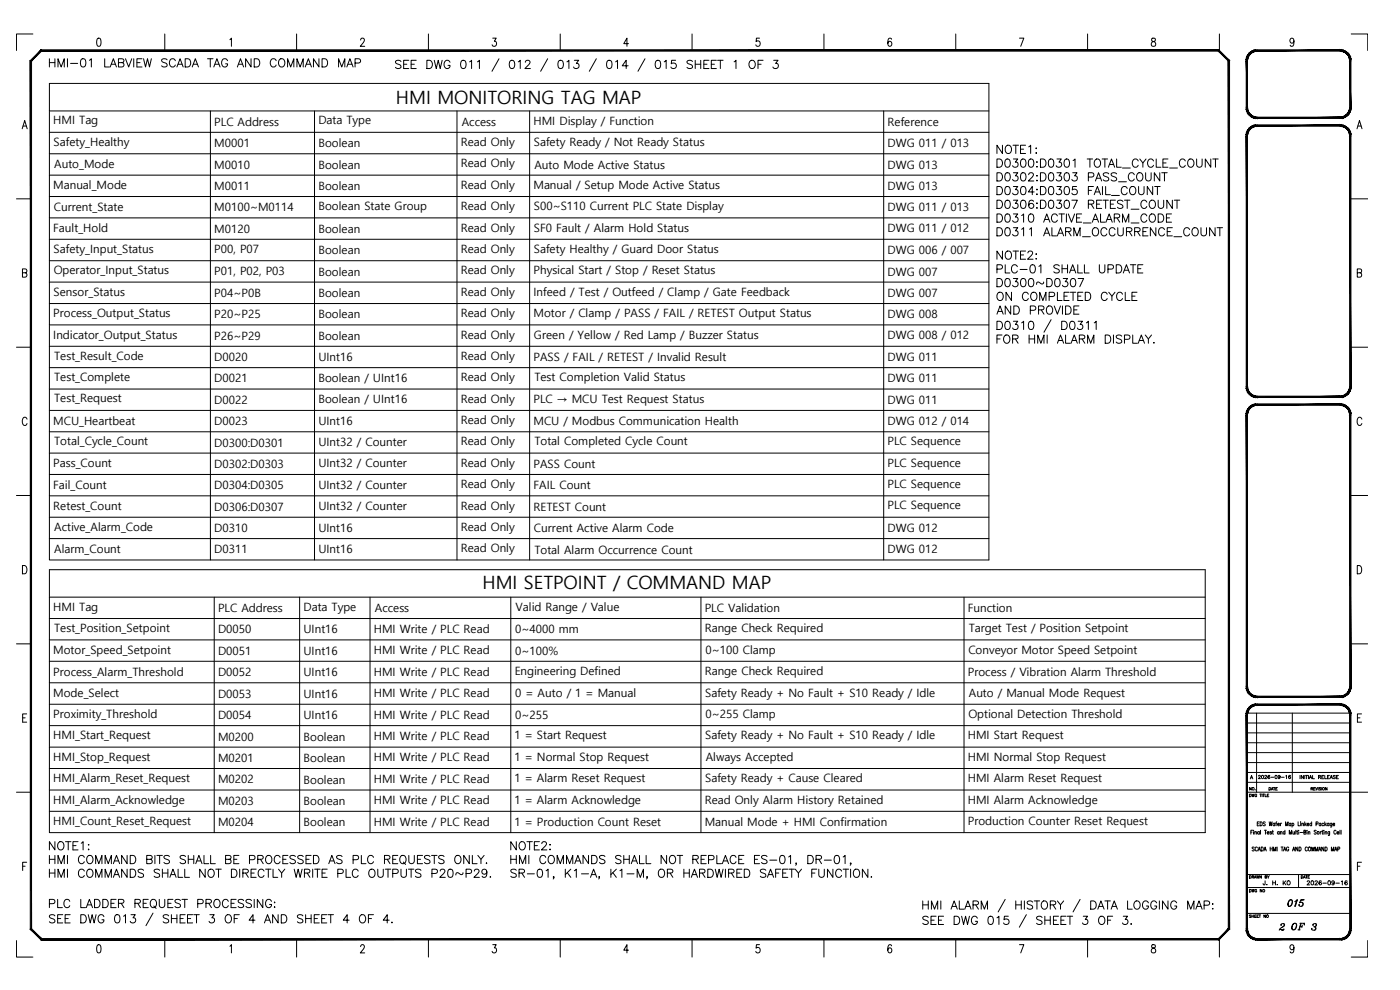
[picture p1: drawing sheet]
<svg xmlns="http://www.w3.org/2000/svg" width="420mm" height="297mm" viewBox="0 0 420 297" stroke-linecap="round" stroke-linejoin="round" font-family="sans-serif">
<defs><g id="words">
<text font-size="5.7" x="13.8" y="21.2">HMI-01 LABVIEW SCADA TAG AND COMMAND MAP</text>
<g font-size="5.5">
<text x="118.8" y="31.1">HMI MONITORING TAG MAP</text>
<text x="144.8" y="176.7">HMI SETPOINT / COMMAND MAP</text>
</g>
<g font-size="4.9">
<text x="385.2" y="273">015</text>
<text x="386.3" y="280.1">OF</text>
</g>
<text font-size="4" x="390.9" y="266.7">2026-09-16</text>
<g font-size="3.4">
<text x="16" y="37.3">HMI Tag</text>
<text x="64.3" y="37.8">PLC Address</text>
<text x="95.6" y="37.3">Data Type</text>
<text x="138.6" y="37.7">Access</text>
<text x="160.1" y="37.4">HMI Display / Function</text>
<text x="266.4" y="37.8">Reference</text>
<text x="16.1" y="43.8">Safety_Healthy</text>
<text x="64.3" y="44.2">M0001</text>
<text x="95.6" y="44.2">Boolean</text>
<text x="138.3" y="43.8">Read Only</text>
<text x="160.2" y="43.8">Safety Ready / Not Ready Status</text>
<text x="266.4" y="44">DWG 011 / 013</text>
<text x="16.3" y="50.4">Auto_Mode</text>
<text x="64.3" y="50.6">M0010</text>
<text x="95.6" y="50.6">Boolean</text>
<text x="138.3" y="50.2">Read Only</text>
<text x="160.4" y="50.6">Auto Mode Active Status</text>
<text x="266.4" y="50.6">DWG 013</text>
<text x="16" y="56.8">Manual_Mode</text>
<text x="64.3" y="57">M0011</text>
<text x="95.6" y="57">Boolean</text>
<text x="138.3" y="56.7">Read Only</text>
<text x="160.1" y="56.7">Manual / Setup Mode Active Status</text>
<text x="266.4" y="57">DWG 013</text>
<text x="16.1" y="63.2">Current_State</text>
<text x="64.3" y="63.4">M0100~M0114</text>
<text x="95.6" y="63.1">Boolean State Group</text>
<text x="138.3" y="63.1">Read Only</text>
<text x="160.2" y="63.1">S00~S110 Current PLC State Display</text>
<text x="266.4" y="63.2">DWG 011 / 013</text>
<text x="16" y="69.6">Fault_Hold</text>
<text x="64.3" y="69.8">M0120</text>
<text x="95.6" y="69.9">Boolean</text>
<text x="138.3" y="69.5">Read Only</text>
<text x="160.2" y="69.7">SF0 Fault / Alarm Hold Status</text>
<text x="266.4" y="69.6">DWG 011 / 012</text>
<text x="16.1" y="75.9">Safety_Input_Status</text>
<text x="64.3" y="76">P00, P07</text>
<text x="95.6" y="76.3">Boolean</text>
<text x="138.3" y="75.9">Read Only</text>
<text x="160.2" y="75.9">Safety Healthy / Guard Door Status</text>
<text x="266.4" y="76.1">DWG 006 / 007</text>
<text x="16.1" y="82.3">Operator_Input_Status</text>
<text x="64.3" y="82.5">P01, P02, P03</text>
<text x="95.6" y="82.7">Boolean</text>
<text x="138.3" y="82.3">Read Only</text>
<text x="160.1" y="82.3">Physical Start / Stop / Reset Status</text>
<text x="266.4" y="82.7">DWG 007</text>
<text x="16.1" y="88.9">Sensor_Status</text>
<text x="64.3" y="89.1">P04~P0B</text>
<text x="95.6" y="89.1">Boolean</text>
<text x="138.3" y="88.7">Read Only</text>
<text x="160.1" y="88.8">Infeed / Test / Outfeed / Clamp / Gate Feedback</text>
<text x="266.4" y="89.1">DWG 007</text>
<text x="16" y="95.1">Process_Output_Status</text>
<text x="64.3" y="95.5">P20~P25</text>
<text x="95.6" y="95.6">Boolean</text>
<text x="138.3" y="95.2">Read Only</text>
<text x="160.1" y="95.2">Motor / Clamp / PASS / FAIL / RETEST Output Status</text>
<text x="266.4" y="95.5">DWG 008</text>
<text x="16" y="101.6">Indicator_Output_Status</text>
<text x="64.3" y="101.9">P26~P29</text>
<text x="95.6" y="102">Boolean</text>
<text x="138.3" y="101.6">Read Only</text>
<text x="160.3" y="101.6">Green / Yellow / Red Lamp / Buzzer Status</text>
<text x="266.4" y="101.8">DWG 008 / 012</text>
<text x="138.3" y="108">Read Only</text>
<text x="16.2" y="108.2">Test_Result_Code</text>
<text x="64.3" y="108.3">D0020</text>
<text x="95.6" y="108.3">UInt16</text>
<text x="160.1" y="108.2">PASS / FAIL / RETEST / Invalid Result</text>
<text x="266.4" y="108.3">DWG 011</text>
<text x="16.2" y="114.4">Test_Complete</text>
<text x="64.3" y="114.8">D0021</text>
<text x="95.6" y="114.6">Boolean / UInt16</text>
<text x="138.3" y="114.4">Read Only</text>
<text x="160.4" y="114.4">Test Completion Valid Status</text>
<text x="266.4" y="114.8">DWG 011</text>
<text x="16.2" y="120.7">Test_Request</text>
<text x="64.3" y="121.2">D0022</text>
<text x="95.6" y="121">Boolean / UInt16</text>
<text x="138.3" y="120.8">Read Only</text>
<text x="160.1" y="120.8">PLC → MCU Test Request Status</text>
<text x="266.4" y="121.2">DWG 011</text>
<text x="16" y="127.4">MCU_Heartbeat</text>
<text x="64.3" y="127.6">D0023</text>
<text x="95.6" y="127.6">UInt16</text>
<text x="138.3" y="127.2">Read Only</text>
<text x="160.1" y="127.4">MCU / Modbus Communication Health</text>
<text x="266.4" y="127.4">DWG 012 / 014</text>
<text x="16.2" y="133.6">Total_Cycle_Count</text>
<text x="64.3" y="134">D0300:D0301</text>
<text x="95.6" y="133.8">UInt32 / Counter</text>
<text x="138.3" y="133.6">Read Only</text>
<text x="160.4" y="133.6">Total Completed Cycle Count</text>
<text x="266.4" y="133.6">PLC Sequence</text>
<text x="16" y="140.2">Pass_Count</text>
<text x="64.3" y="140.4">D0302:D0303</text>
<text x="95.6" y="140.2">UInt32 / Counter</text>
<text x="138.3" y="140.1">Read Only</text>
<text x="160.1" y="140.4">PASS Count</text>
<text x="266.4" y="140">PLC Sequence</text>
<text x="16" y="146.6">Fail_Count</text>
<text x="64.3" y="146.8">D0304:D0305</text>
<text x="95.6" y="146.6">UInt32 / Counter</text>
<text x="138.3" y="146.5">Read Only</text>
<text x="160.1" y="146.8">FAIL Count</text>
<text x="266.4" y="146.4">PLC Sequence</text>
<text x="16" y="153">Retest_Count</text>
<text x="64.3" y="153.2">D0306:D0307</text>
<text x="95.6" y="153">UInt32 / Counter</text>
<text x="138.3" y="152.9">Read Only</text>
<text x="160.1" y="153.2">RETEST Count</text>
<text x="266.4" y="152.8">PLC Sequence</text>
<text x="16.3" y="159.4">Active_Alarm_Code</text>
<text x="64.3" y="159.6">D0310</text>
<text x="95.6" y="159.6">UInt16</text>
<text x="138.3" y="159.3">Read Only</text>
<text x="160.3" y="159.7">Current Active Alarm Code</text>
<text x="266.4" y="159.6">DWG 012</text>
<text x="16.3" y="165.9">Alarm_Count</text>
<text x="64.3" y="166">D0311</text>
<text x="95.6" y="166">UInt16</text>
<text x="138.3" y="165.7">Read Only</text>
<text x="160.4" y="166.1">Total Alarm Occurrence Count</text>
<text x="266.4" y="166">DWG 012</text>
<text x="16" y="183.2">HMI Tag</text>
<text x="65.4" y="183.7">PLC Address</text>
<text x="91.1" y="183.2">Data Type</text>
<text x="112.5" y="183.6">Access</text>
<text x="154.8" y="183.3">Valid Range / Value</text>
<text x="211.5" y="183.7">PLC Validation</text>
<text x="290.5" y="183.7">Function</text>
<text x="16.2" y="189.7">Test_Position_Setpoint</text>
<text x="65.4" y="190">D0050</text>
<text x="91.1" y="190">UInt16</text>
<text x="112.2" y="189.9">HMI Write / PLC Read</text>
<text x="154.6" y="190">0~4000 mm</text>
<text x="211.5" y="189.7">Range Check Required</text>
<text x="290.7" y="189.7">Target Test / Position Setpoint</text>
<text x="16" y="196.1">Motor_Speed_Setpoint</text>
<text x="65.4" y="196.4">D0051</text>
<text x="91.1" y="196.4">UInt16</text>
<text x="112.2" y="196.3">HMI Write / PLC Read</text>
<text x="154.6" y="196.4">0~100%</text>
<text x="211.7" y="196.1">0~100 Clamp</text>
<text x="290.6" y="196.1">Conveyor Motor Speed Setpoint</text>
<text x="16" y="202.7">Process_Alarm_Threshold</text>
<text x="65.4" y="202.9">D0052</text>
<text x="91.1" y="202.9">UInt16</text>
<text x="112.2" y="202.7">HMI Write / PLC Read</text>
<text x="154.5" y="202.5">Engineering Defined</text>
<text x="211.5" y="202.5">Range Check Required</text>
<text x="290.5" y="202.7">Process / Vibration Alarm Threshold</text>
<text x="16" y="209.1">Mode_Select</text>
<text x="65.4" y="209.3">D0053</text>
<text x="91.1" y="209.3">UInt16</text>
<text x="112.2" y="209.2">HMI Write / PLC Read</text>
<text x="154.6" y="209.2">0 = Auto / 1 = Manual</text>
<text x="211.6" y="209">Safety Ready + No Fault + S10 Ready / Idle</text>
<text x="290.8" y="209">Auto / Manual Mode Request</text>
<text x="16" y="215.4">Proximity_Threshold</text>
<text x="65.4" y="215.7">D0054</text>
<text x="91.1" y="215.8">UInt16</text>
<text x="112.2" y="215.6">HMI Write / PLC Read</text>
<text x="154.6" y="215.7">0~255</text>
<text x="211.7" y="215.4">0~255 Clamp</text>
<text x="290.6" y="215.4">Optional Detection Threshold</text>
<text x="16" y="221.8">HMI_Start_Request</text>
<text x="154.4" y="221.8">1 = Start Request</text>
<text x="211.6" y="221.9">Safety Ready + No Fault + S10 Ready / Idle</text>
<text x="290.5" y="221.8">HMI Start Request</text>
<text x="65.4" y="222.2">M0200</text>
<text x="91.1" y="222.2">Boolean</text>
<text x="112.2" y="222.1">HMI Write / PLC Read</text>
<text x="16" y="228.2">HMI_Stop_Request</text>
<text x="65.4" y="228.6">M0201</text>
<text x="91.1" y="228.7">Boolean</text>
<text x="112.2" y="228.5">HMI Write / PLC Read</text>
<text x="154.4" y="228.3">1 = Normal Stop Request</text>
<text x="211.8" y="228.3">Always Accepted</text>
<text x="290.5" y="228.3">HMI Normal Stop Request</text>
<text x="16" y="234.7">HMI_Alarm_Reset_Request</text>
<text x="65.4" y="235">M0202</text>
<text x="91.1" y="235.1">Boolean</text>
<text x="112.2" y="234.9">HMI Write / PLC Read</text>
<text x="154.4" y="234.7">1 = Alarm Reset Request</text>
<text x="211.6" y="234.7">Safety Ready + Cause Cleared</text>
<text x="290.5" y="234.7">HMI Alarm Reset Request</text>
<text x="16" y="241.1">HMI_Alarm_Acknowledge</text>
<text x="65.4" y="241.5">M0203</text>
<text x="91.1" y="241.5">Boolean</text>
<text x="112.2" y="241.3">HMI Write / PLC Read</text>
<text x="154.4" y="241.1">1 = Alarm Acknowledge</text>
<text x="211.5" y="241.1">Read Only Alarm History Retained</text>
<text x="290.5" y="241.1">HMI Alarm Acknowledge</text>
<text x="16" y="247.5">HMI_Count_Reset_Request</text>
<text x="65.4" y="247.9">M0204</text>
<text x="91.1" y="247.9">Boolean</text>
<text x="112.2" y="247.7">HMI Write / PLC Read</text>
<text x="154.4" y="247.9">1 = Production Count Reset</text>
<text x="211.5" y="247.9">Manual Mode + HMI Confirmation</text>
<text x="290.5" y="247.5">Production Counter Reset Request</text>
</g>
</g></defs>
<!-- layer: Title blocks -->
<g fill="none" stroke="#000" stroke-width=".3">
<path d="M9.9 10.2h-5v4.9M29.3 11.5l.4-.1a1.59 1.59 0 0 1 0 2.5h-.1a1.83 1.83 0 0 1-.3-2.4zM49.5 10.2v4.9M69 11.9l.5-.5v2.5M89 10.2v4.9M108.2 12l.2-.5 .6-.1 .4 .7-1.3 1.8h1.4M128.6 10.2v4.9M147.9 11.4h1l-.5 1a.73 .73 0 0 1 .6 1.1 .73 .73 0 0 1-1.3-.1M168.1 10.2v4.9M188.6 13.1h-1.4l1-1.7v2.5M207.7 10.2v4.9M228 11.4h-1l-.1 1.1a.76 .76 0 0 1 1 .1 .76 .76 0 0 1 0 1 .76 .76 0 0 1-1 .1l-.1-.3"/>
<path d="M247.3 10.2v4.9M267.6 11.8a.54 .54 0 0 0-.9-.3l-.2 .4a1.57 1.57 0 0 0 .5 2 .72 .72 0 0 0 .7-.9 .72 .72 0 0 0-1-.5l-.3 .6M286.8 10.2v4.9M306 11.4h1.3l-1 2.5M326.4 10.2v4.9M345.7 11.5v.8a.98 .98 0 0 1 1 .4 .98 .98 0 0 1 0 1.1 .79 .79 0 0 1-1.2-.6 .79 .79 0 0 1 1-.8l.2-.1a.52 .52 0 0 0-.3-.9zM366 10.2v4.9M388.3 12.3l-.2 .5a.67 .67 0 0 1-.9-.2 .67 .67 0 0 1 .2-.9 .67 .67 0 0 1 .8 .1l.1 .5a1.15 1.15 0 0 1-.7 1.6l-.4-.3M405.5 10.2h5v4.9M6.7 38.6l.7-2.4 .8 2.4M6.9 37.8h1M407.3 38.6l.7-2.4 .8 2.4"/>
<path d="M407.5 37.8h1M4.9 59.7h4.4M405.5 59.7h5M6.7 81.8l1.2-.1 .2-.3-.2-.6-1.2-.1v2.5h.9l.4-.3 .1-.6-.5-.5M407.3 81.8l1.2-.1 .2-.3-.2-.6-1.2-.1v2.5h.9l.4-.3 .1-.6-.5-.5M4.9 104.2h4.4M405.5 104.2h5M8.1 125.8a.73 .73 0 0 0-.9-.6 .73 .73 0 0 0-.5 .9v.6a.73 .73 0 0 0 .5 .9 .73 .73 0 0 0 .9-.5M408.7 125.8a.73 .73 0 0 0-.9-.6 .73 .73 0 0 0-.5 .9v.6a.73 .73 0 0 0 .5 .9 .73 .73 0 0 0 .9-.5M4.9 148.7h4.4M405.5 148.7h5M6.7 169.7a1.34 1.34 0 0 1 1.4 .8 1.34 1.34 0 0 1-.4 1.6l-1 .1z"/>
<path d="M407.3 169.7a1.33 1.33 0 0 1 1.4 .8 1.33 1.33 0 0 1-.4 1.6l-1 .1zM4.9 193.2h4.4M405.5 193.2h5M6.8 215.4h.7M8 214.2h-1.2v2.5h1.2M407.4 215.4h.7M408.6 214.2h-1.2v2.5h1.2M4.9 237.7h4.4M405.5 237.7h5M6.8 259.9h.7M8 258.7h-1.2v2.5M407.4 259.9h.7"/>
<path d="M408.6 258.7h-1.2v2.5M4.9 282.2v5h5M29.3 283.6l.4-.2a1.61 1.61 0 0 1 0 2.5h-.1a1.83 1.83 0 0 1-.3-2.3zM49.5 281.8v5.4M69 283.9l.5-.5v2.5M89 281.8v5.4M108.2 284l.2-.4 .6-.2 .4 .8-1.3 1.7h1.4M128.6 281.8v5.4M147.9 283.4h1l-.5 1a.73 .73 0 0 1 .6 1.1 .73 .73 0 0 1-1.3-.1M168.1 281.8v5.4M188.6 285.1h-1.4l1-1.7v2.5M207.7 281.8v5.4"/>
<path d="M228 283.4h-1l-.1 1.1a.76 .76 0 0 1 1 .1 .76 .76 0 0 1 0 1 .76 .76 0 0 1-1 .1l-.1-.3M247.3 281.8v5.4M267.6 283.8l-.6-.4a1.47 1.47 0 0 0 .1 2.5 .73 .73 0 0 0 .5-.9 .73 .73 0 0 0-.9-.5l-.3 .6M286.8 281.8v5.4M306 283.4h1.3l-1 2.5M326.4 281.8v5.4M345.7 283.6v.7a.9 .9 0 0 1 1 .5 .9 .9 0 0 1-.3 1.1 .78 .78 0 0 1-1-.8 .78 .78 0 0 1 1.1-.7l.2-.1a.52 .52 0 0 0-.3-.9zM366 281.6v5.6M388.3 284.3l-.2 .6a.7 .7 0 0 1-1-.7 .7 .7 0 0 1 1-.6l.2 .7a1.16 1.16 0 0 1-.7 1.6l-.4-.3M410.5 282.2v5h-5"/>
</g>
<!-- layer: TITLE -->
<g fill="none" stroke="#000" stroke-width=".3">
<path d="M368.8 18.3v17.3M374.2 219.9h31.1M374.2 216.9h31.1M374.2 214h31.1M377.1 214v23.7M387.8 214v23.7M374.2 237.7h31M374.2 234.7h31M374.2 231.8h31M374.2 228.8h31.1M374.2 225.8h31.1M374.2 222.9h31.1"/>
<path d="M375 238.3l.4 .1v.6h-.4zM375.5 236.3v.8l-.5-.8v.8M375.7 238.3l.2 .7 .2-.7 .1 .7 .2-.7M376.7 237h.1M377.2 238.5a.28 .28 0 0 0-.4-.2 .28 .28 0 0 0-.2 .3v.2a.28 .28 0 0 0 .3 .3 .28 .28 0 0 0 .3-.3h-.2M378.1 238.3h.5M378.3 238.3v.7M378.8 238.3v.7M379 238.3h.5M379.2 238.3v.7M379.7 238.3v.7h.4M380.3 238.6h.3"/>
<path d="M380.8 238.3h-.5v.7h.5M380.8 236.3l.5 .1-.1 .6-.4 .1zM381.5 237.1l.3-.8 .3 .8M381.6 236.8h.4M382.2 236.3h.5M382.4 236.3v.8M382.9 236.7h.3M383.4 236.3h-.5v.8h.5M393.5 236.7l.5-.3-.5-.1v.8M393.7 236.7l.3 .4M394.2 236.7h.3M394.7 236.3h-.5v.8h.5"/>
<path d="M394.8 236.3l.3 .8 .3-.8M395.6 236.3v.8M396.4 236.4h-.5l.5 .6h-.5M396.6 236.3v.8M398.3 236.3v.8l-.6-.8v.8M368.8 254.7v24M375.4 249.7h.4M376 249.1h-.6v1.2M376.2 249.2h.1M376.2 249.5v.8M376.4 254.3l-.2-.2-.4 .2 .4 .5a.32 .32 0 0 1 .2 .4 .32 .32 0 0 1-.5 .1l-.1-.1M376.6 249.7l.4-.2 .1 .8"/>
<path d="M376.6 249.5v.8M377.3 247.2h.4M377.4 254.4a.35 .35 0 0 0-.5-.3 .35 .35 0 0 0-.2 .5v.3a.35 .35 0 0 0 .2 .4 .35 .35 0 0 0 .5-.3M377.5 255.3l.4-1.2 .4 1.2M377.7 254.9h.4M377.9 246.6h-.6v1.2h.6M377.9 249.7l-.1-.2a.34 .34 0 0 0-.4 .4 .34 .34 0 0 0 .5 .2M377.9 249.5v.8M378.2 246.6a.6 .6 0 0 1 .6 .6 .6 .6 0 0 1-.6 .6zM378.3 249.1v1.2M378.5 254.1a.6 .6 0 0 1 .6 .6 .6 .6 0 0 1-.6 .6zM379.3 255.3l.4-1.2 .3 1.2"/>
<path d="M379.4 254.9h.5M379.5 249.1h.6M379.7 246.8l-.2-.2-.4 .2 .1 .3 .4 .2a.33 .33 0 0 1 0 .5 .33 .33 0 0 1-.5-.2M379.8 249.1v1.2M380.3 249.8h.5l-.1-.3a.33 .33 0 0 0-.4 .4 .33 .33 0 0 0 .5 .2M380.9 246.6l.2 1.2 .2-1.2 .3 1.2 .2-1.2M381.2 254.1v1.2M381.2 254.7h.6M381.6 249.7l-.5-.2 .5 .6-.2 .2-.3-.2M381.8 249.5h.3M381.8 254.1v1.2M382 249.1v1l.2 .2"/>
<path d="M382.2 255.3v-1.2l.4 1.2 .3-1.2v1.2M382.6 247.2a.32 .32 0 0 0-.5-.1 .32 .32 0 0 0 0 .5 .32 .32 0 0 0 .5 0M382.6 247v.8M382.8 247h.3M383.2 246.6l-.2 .2v1M383.3 254.1v1.2M383.4 247.3h.6l-.1-.2a.33 .33 0 0 0-.4 .1 .33 .33 0 0 0 0 .4 .33 .33 0 0 0 .5 0M383.9 249.7l-.1-.2a.34 .34 0 0 0-.4 .4 .34 .34 0 0 0 .5 .2M383.9 249.5v.8M384.3 249.7l.4-.2 .1 .8M384.3 249.5v.8M384.3 247v.8"/>
<path d="M384.5 254.1h.6M384.6 247l-.3 .3M384.8 254.1v1.2M385.2 255.3l.4-1.2 .3 1.2M385.3 254.9h.5M385.6 249.7l-.1-.2a.34 .34 0 0 0-.4 .4 .34 .34 0 0 0 .5 .2M385.6 249.1v1.2M385.8 247.8v-1.2l.4 1.2 .4-1.2v1.2M386.8 254.4a.35 .35 0 0 0-.5-.3 .35 .35 0 0 0-.2 .5v.3a.36 .36 0 0 0 .3 .4 .36 .36 0 0 0 .4-.4h-.2M386.9 250.3v-1.2l.4 1.2 .4-1.2v1.2M387.4 247.2l-.1-.1a.33 .33 0 0 0-.4 .3 .33 .33 0 0 0 .5 .2M387.4 247v.8"/>
<path d="M387.8 247.2a.32 .32 0 0 1 .4-.1 .32 .32 0 0 1 0 .5 .32 .32 0 0 1-.4 0M387.8 247v1.2M387.9 255.3l.4-1.2 .3 1.2M388 249.5l.1 .7 .4-.1M388 254.9h.5M388.5 249.5v.8M388.9 249.1v1.2M389.1 249.5h.4M389.3 249.1v1l.2 .2M389.5 254.1v1.2l-.6-1.2v1.2M389.6 246.6v1.2h.5M389.7 249.2h.1"/>
<path d="M389.8 249.5v.8M389.9 254.1a.59 .59 0 0 1 .6 .6 .59 .59 0 0 1-.6 .6zM390.1 249.8h.9M390.3 246.6h.1M390.3 247.1v.7M390.7 247.2l.4-.1 .1 .7M390.7 247v.8M391.3 249.7l.6-.1v-.4l-.6-.1v1.2l.6-.1-.2-.5M391.6 246.6v1.2M391.7 247.3l.4 .5M392 247l-.4 .6M392.2 249.2h.1"/>
<path d="M392.3 249.5v.8M392.3 247.3h.5l-.1-.2a.33 .33 0 0 0-.4 .3 .33 .33 0 0 0 .5 .2M392.4 254.4a.35 .35 0 0 0-.5-.3 .35 .35 0 0 0-.2 .5v.3a.35 .35 0 0 0 .2 .4 .35 .35 0 0 0 .5-.3M392.6 249.7l.5-.2v.8M392.6 249.5v.8M392.8 254.2l.1-.1a.57 .57 0 0 1 .5 .6 .57 .57 0 0 1-.6 .6l-.2-.4zM393.6 247.2a.32 .32 0 0 0-.4-.1 .32 .32 0 0 0 0 .5 .32 .32 0 0 0 .4 0M393.6 246.6v1.2M393.7 255.3v-1.2l.3 1.2 .4-1.2v1.2M394.8 255.3v-1.2l.3 1.2 .4-1.2v1.2M395 247.2h.5v-.6h-.5v1.2M395 249.3l-.2-.2-.4 .2 .5 .4a.32 .32 0 0 1 .1 .5 .32 .32 0 0 1-.5 0l-.1-.1"/>
<path d="M395.7 255.3l.4-1.2 .3 1.2M395.9 254.9h.4M396.2 249.5v.8M396.4 247.2l-.1-.1a.33 .33 0 0 0-.4 .3 .33 .33 0 0 0 .5 .2M396.4 247v.8M396.6 249.5l-.4 .3M396.7 249.5h.3M396.8 249.1v1l.3 .2M397.3 247.2a.32 .32 0 0 0-.5-.1 .32 .32 0 0 0 0 .5 .32 .32 0 0 0 .5 0M397.3 254.1v1.2l-.6-1.2v1.2M397.3 249.2h.1M397.3 249.5v.8"/>
<path d="M397.6 246.6v1.2M397.7 254.1a.6 .6 0 0 1 .6 .6 .6 .6 0 0 1-.6 .6zM397.7 249.7l.5-.2v.8M397.7 249.5v.8M397.7 247.3l.4 .5M398 247l-.4 .6M398.9 247.2a.32 .32 0 0 0-.5-.1 .32 .32 0 0 0 0 .5 .32 .32 0 0 0 .5 0M398.9 247v.8M399 249.5v1.1h-.4M399 249.7v-.2a.33 .33 0 0 0-.5 .4 .33 .33 0 0 0 .5 .2M399.6 255.3v-1.2l.3 1.2 .4-1.2v1.2M399.7 247v1.1h-.4"/>
<path d="M399.7 247.2l-.1-.1a.33 .33 0 0 0-.4 .3 .33 .33 0 0 0 .5 .2M400 247.3h.6l-.1-.2a.33 .33 0 0 0-.4 .1 .33 .33 0 0 0 0 .4 .33 .33 0 0 0 .5 0M400.5 255.3l.4-1.2 .3 1.2M400.6 254.9h.5M401 249.4a.35 .35 0 0 0-.4-.3 .35 .35 0 0 0-.3 .4v.3a.35 .35 0 0 0 .3 .5 .35 .35 0 0 0 .4-.3M401.3 249.8h.5l-.1-.3a.34 .34 0 0 0-.4 .4 .34 .34 0 0 0 .5 .2M401.5 254.8l.5-.2v-.4l-.5-.1v1.2M402.1 249.1v1.2M402.5 249.1v1.2M374.2 274.1h31M374.2 266.3h31M374.2 262.4h31"/>
<path d="M375 262.7l.5 .2-.1 .6h-.4zM375 266.9l.5 .2-.1 .5h-.4zM375.5 274.6h-.6l.6 .5-.2 .2-.4-.1M375.7 266.9l.2 .7 .2-.7 .1 .7 .2-.7M375.7 274.5v.8M375.7 274.9h.5M375.8 263.1l.4-.1v-.2l-.4-.1v.8M376 263.1l.3 .4M376.2 274.5v.8M376.4 263.5l.3-.8 .3 .8M376.5 274.9h.3M376.5 263.2h.4"/>
<path d="M377 274.5h-.5v.8h.5M377.1 262.7l.2 .8 .2-.8 .2 .8 .2-.8M377.2 267.1a.28 .28 0 0 0-.4-.2 .28 .28 0 0 0-.2 .3v.1a.28 .28 0 0 0 .3 .3 .28 .28 0 0 0 .3-.3h-.2M377.2 274.9h.3M377.7 274.5h-.5v.8h.5M377.8 274.5h.5M378.1 274.5v.8M378.6 262.7v.8l-.5-.8v.8M378.7 266.9v.7l-.5-.7v.7M379.7 263.1l.5-.1v-.2l-.5-.1v.8l.5-.1-.2-.3M379.7 264.3l-.1 1.1h-.4l-.1-.3M379.8 274.5v.8l-.5-.8v.8"/>
<path d="M380.2 265.4h.1M380.4 262.7l.2 .8M380.9 262.7l-.3 .4M382 264.3v1.2M382 264.9h.8M382.8 264.3v1.2M383.3 265.4h.1M384.3 278.8l.7 .3 .3-.4-.3 .3-1-.1M384.5 277.5l-.1 .1a.53 .53 0 0 1 .6-.5 .53 .53 0 0 1 .4 .7l-1.1 .7-.4 .6M385.1 264.3v1.2M385.1 277.1l.3 .5-.8 .7M385.4 264.8l.5 .7"/>
<path d="M385.9 264.3l-.8 .8M394.1 277.5l-.1 .1a.53 .53 0 0 1 .6-.5 .53 .53 0 0 1 .4 .7l-.6 .3 .4 .3-.1 .5-.3 .2M394.3 278.1a.53 .53 0 0 1 .6 .4 .53 .53 0 0 1-.5 .6l-.6-.1-.1-.5v.2M394.7 277.1l.3 .3-.3 .6"/>
<circle cx="376.1" cy="236.6" r=".36"/>
<circle cx="397.2" cy="236.6" r=".35"/>
<circle cx="395.6" cy="249.9" r=".36"/>
<circle cx="379.3" cy="267.2" r=".35"/>
<circle cx="380.4" cy="274.9" r=".36"/>
<circle cx="386.7" cy="264.8" r=".56"/>
</g>
<g fill="#000" stroke="#000" stroke-width=".3">
<path d="M374 18.3l.4 13.9v-13.9zM374 18.3l.4 13.9h-.4z"/>
<path d="M376.8 15h.5v.3zM376.8 15v.4l.5-.1zM376.3 15.1l.5-.1v.4zM376.3 15.1l.1 .4 .4-.1zM375.8 15.3l.5-.2 .1 .4zM375.8 15.3l.2 .4 .4-.2zM375.4 15.6l.4-.3 .2 .4zM375.4 15.6l.2 .3 .4-.2zM375 15.9l.4-.3 .2 .3zM375 15.9l.2 .3 .4-.3zM375 15.9l.2 .3-.6 .1zM374.6 16.3l.3 .2 .3-.3zM374.6 16.3l.3 .2-.5 .3zM374.4 16.8l.3 .1 .2-.4zM374.4 16.8l.3 .1-.6 .3zM374.1 17.2l.4 .1 .2-.4zM374.1 17.2l.4 .1-.5 .4zM374 17.7l.4 .1 .1-.5zM374 17.7l.4 .1-.4 .5zM374.4 17.8l-.4 .5h.4z"/>
<path d="M377.3 15.3h24.9v-.3zM377.3 15h24.9l-24.9 .3z"/>
<path d="M405.1 18.3l.3 13.9v-13.9zM405.1 18.3l.3 13.9h-.3z"/>
<path d="M405.4 17.7v.6h-.3zM405 17.8l.1 .5 .3-.6zM405.3 17.2l.1 .5-.4 .1zM404.9 17.3l.1 .5 .3-.6zM405.1 16.8l.2 .4-.4 .1zM404.7 16.9l.2 .4 .2-.5zM404.8 16.3l.3 .5-.4 .1zM404.5 16.5l.2 .4 .1-.6zM404.5 15.9l.3 .4-.3 .2zM404.5 15.9l-.3 .3 .3 .3zM404.1 15.6l.4 .3-.3 .3zM404.1 15.6l-.3 .3 .4 .3zM403.6 15.3l.5 .3-.3 .3zM403.6 15.3l-.1 .4 .3 .2zM403.2 15.1l.4 .2-.1 .4zM403.2 15.1l-.2 .4 .5 .2zM402.7 15l.5 .1-.2 .4zM402.7 15l-.1 .4 .4 .1zM402.2 15h.5l-.1 .4zM402.2 15v.3l.4 .1z"/>
<path d="M374 32.2h.4l-.4 .5zM374.4 32.2l-.4 .5h.4zM374 32.7h.4l-.3 .5zM374.4 32.7l-.3 .5 .4-.1zM374.1 33.2l.4-.1-.1 .6zM374.5 33.1l-.1 .6 .3-.1zM374.4 33.7l.3-.1-.1 .6zM374.7 33.6l-.1 .6 .3-.3zM374.6 34.2l.3-.3 .1 .7zM374.9 33.9l.1 .7 .2-.3zM375 34.6l.2-.3 .2 .6zM375.2 34.3l.2 .6 .2-.3zM375.6 34.6l.2 .6-.4-.3zM375.6 34.6l.2 .6 .2-.4zM376 34.8l.3 .6-.5-.2zM376 34.8l.3 .6 .1-.4zM376.4 35l.4 .5-.5-.1zM376.4 35l.4 .5v-.4zM376.8 35.1l.5 .4h-.5zM376.8 35.1l.5 .4v-.3z"/>
<path d="M376.8 37.5h.5v.4zM376.8 37.5v.4h.5zM376.3 37.6l.5-.1v.4zM376.3 37.6l.1 .4 .4-.1zM375.8 37.8l.5-.2 .1 .4zM375.8 37.8l.2 .4 .4-.2zM375.4 38.1l.4-.3 .2 .4zM375.4 38.1l.2 .3 .4-.2zM375 38.4l.4-.3 .2 .3zM375 38.4l.2 .3 .4-.3zM375 38.4l.2 .3-.6 .1zM374.6 38.8l.3 .3 .3-.4zM374.6 38.8l.3 .3-.5 .2zM374.4 39.3l.3 .1 .2-.3zM374.4 39.3l.3 .1-.6 .4zM374.1 39.8l.4 .1 .2-.5zM374.1 39.8l.4 .1-.5 .4zM374 40.3h.4l.1-.4zM374 40.3h.4l-.4 .5zM374.4 40.3l-.4 .5h.4z"/>
<path d="M377.3 35.5h24.9v-.3zM377.3 35.2h24.9l-24.9 .3z"/>
<path d="M377.3 37.9h24.9v-.4zM377.3 37.5h24.9l-24.9 .4z"/>
<path d="M402.2 35.2l.5 .3h-.5zM402.2 35.2l.5 .3-.1-.4zM402.6 35.1l.6 .3-.5 .1zM402.6 35.1l.6 .3-.2-.4zM403 35l.6 .2-.4 .2zM403 35l.6 .2-.1-.4zM403.5 34.8l.6 .1-.5 .3zM403.5 34.8l.6 .1-.3-.3zM403.8 34.6h.7l-.4 .3zM403.8 34.6h.7l-.3-.3zM404.2 34.3l.6-.1-.3 .4zM404.5 33.9l-.3 .4 .6-.1zM404.5 33.9l.6-.2-.3 .5zM404.7 33.6l-.2 .3 .6-.2zM404.7 33.6l.6-.4-.2 .5zM404.9 33.1l-.2 .5 .6-.4zM404.9 33.1l.5-.4-.1 .5zM405 32.7l-.1 .4 .5-.4zM405.4 32.2v.5h-.4zM405.1 32.2l-.1 .5 .4-.5z"/>
<path d="M374 40.8l.4 75.2v-75.2zM374 40.8l.4 75.2h-.4z"/>
<path d="M405.1 40.8l.3 75.2v-75.2zM405.1 40.8l.3 75.2h-.3z"/>
<path d="M405.4 40.3v.5h-.3zM405 40.3l.1 .5 .3-.5zM405.3 39.8l.1 .5h-.4zM404.9 39.9l.1 .4 .3-.5zM405.1 39.3l.2 .5-.4 .1zM404.7 39.4l.2 .5 .2-.6zM404.8 38.8l.3 .5-.4 .1zM404.5 39.1l.2 .3 .1-.6zM404.5 38.4l.3 .4-.3 .3zM404.5 38.4l-.3 .3 .3 .4zM404.1 38.1l.4 .3-.3 .3zM404.1 38.1l-.3 .3 .4 .3zM403.6 37.8l.5 .3-.3 .3zM403.6 37.8l-.1 .4 .3 .2zM403.2 37.6l.4 .2-.1 .4zM403.2 37.6l-.2 .4 .5 .2zM402.7 37.5l.5 .1-.2 .4zM402.7 37.5l-.1 .4 .4 .1zM402.2 37.5h.5l-.1 .4zM402.2 37.5v.4h.4z"/>
<path d="M374 116h.4l-.4 .5zM374.4 116l-.4 .5 .4-.1zM374 116.5l.4-.1-.3 .6zM374.4 116.4l-.3 .6 .4-.1zM374.1 117l.4-.1-.1 .6zM374.5 116.9l-.1 .6 .3-.2zM374.4 117.5l.3-.2-.1 .6zM374.7 117.3l-.1 .6 .3-.2zM374.6 117.9l.3-.2 .1 .6zM374.9 117.7l.1 .6 .2-.3zM375 118.3l.2-.3 .2 .6zM375.2 118l.2 .6 .2-.3zM375.6 118.3l.2 .6-.4-.3zM375.6 118.3l.2 .6 .2-.4zM376 118.5l.3 .6-.5-.2zM376 118.5l.3 .6 .1-.4zM376.4 118.7l.4 .5-.5-.1zM376.4 118.7l.4 .5v-.4zM376.8 118.8l.5 .5-.5-.1zM376.8 118.8l.5 .5v-.4z"/>
<path d="M377.3 118.9v.4l24.9-.4zM377.3 119.3l24.9-.4v.4z"/>
<path d="M402.2 118.9l.5 .3-.5 .1zM402.2 118.9l.5 .3-.1-.4zM402.6 118.8l.6 .3-.5 .1zM402.6 118.8l.6 .3-.2-.4zM403 118.7l.6 .2-.4 .2zM403 118.7l.6 .2-.1-.4zM403.5 118.5l.6 .1-.5 .3zM403.5 118.5l.6 .1-.3-.3zM403.8 118.3h.7l-.4 .3zM403.8 118.3h.7l-.3-.3zM404.2 118l.6-.1-.3 .4zM404.5 117.7l-.3 .3 .6-.1zM404.5 117.7l.6-.2-.3 .4zM404.7 117.3l-.2 .4 .6-.2zM404.7 117.3l.6-.3-.2 .5zM404.9 116.9l-.2 .4 .6-.3zM404.9 116.9l.5-.4-.1 .5zM405 116.4l-.1 .5 .5-.4zM405.4 116v.5l-.4-.1zM405.1 116l-.1 .4 .4-.4z"/>
<path d="M374 124.5l.4 81.5v-81.5zM374 124.5l.4 81.5h-.4z"/>
<path d="M377.3 121.2v.4l24.9-.4zM377.3 121.6l24.9-.4v.4z"/>
<path d="M376.8 121.2h.5v.4zM376.8 121.2v.4h.5zM376.3 121.4l.5-.2v.4zM376.3 121.4l.1 .3 .4-.1zM375.8 121.6l.5-.2 .1 .3zM375.8 121.6l.2 .3 .4-.2zM375.4 121.8l.4-.2 .2 .3zM375.4 121.8l.2 .3 .4-.2zM375 122.2l.4-.4 .2 .3zM375 122.2l.2 .2 .4-.3zM375 122.2l.2 .2-.6 .2zM374.6 122.6l.3 .2 .3-.4zM374.6 122.6l.3 .2-.5 .2zM374.4 123l.3 .2 .2-.4zM374.4 123l.3 .2-.6 .3zM374.1 123.5l.4 .1 .2-.4zM374.1 123.5l.4 .1-.5 .4zM374 124l.4 .1 .1-.5zM374 124l.4 .1-.4 .4zM374.4 124.1l-.4 .4h.4z"/>
<path d="M405.4 124v.5h-.3zM405 124.1l.1 .4 .3-.5zM405.3 123.5l.1 .5-.4 .1zM404.9 123.6l.1 .5 .3-.6zM405.1 123l.2 .5-.4 .1zM404.7 123.2l.2 .4 .2-.6zM404.8 122.6l.3 .4-.4 .2zM404.5 122.8l.2 .4 .1-.6zM404.5 122.2l.3 .4-.3 .2zM404.5 122.2l-.3 .2 .3 .4zM404.1 121.8l.4 .4-.3 .2zM404.1 121.8l-.3 .3 .4 .3zM403.6 121.6l.5 .2-.3 .3zM403.6 121.6l-.1 .3 .3 .2zM403.2 121.4l.4 .2-.1 .3zM403.2 121.4l-.2 .3 .5 .2zM402.7 121.2l.5 .2-.2 .3zM402.7 121.2l-.1 .4 .4 .1zM402.2 121.2h.5l-.1 .4zM402.2 121.2v.4h.4z"/>
<path d="M405.1 124.5l.3 81.5v-81.5zM405.1 124.5l.3 81.5h-.3z"/>
<path d="M374 206h.4l-.4 .5zM374.4 206l-.4 .5 .4-.1zM374 206.5l.4-.1-.3 .6zM374.4 206.4l-.3 .6 .4-.1zM374.1 207l.4-.1-.1 .6zM374.5 206.9l-.1 .6 .3-.2zM374.4 207.5l.3-.2-.1 .6zM374.7 207.3l-.1 .6 .3-.2zM374.6 207.9l.3-.2 .1 .6zM374.9 207.7l.1 .6 .2-.3zM375 208.3l.2-.3 .2 .6zM375.2 208l.2 .6 .2-.3zM375.6 208.3l.2 .6-.4-.3zM375.6 208.3l.2 .6 .2-.3zM376 208.6l.3 .5-.5-.2zM376 208.6l.3 .5 .1-.4zM376.4 208.7l.4 .5-.5-.1zM376.4 208.7l.4 .5v-.4zM376.8 208.8l.5 .5-.5-.1zM376.8 208.8l.5 .5v-.4z"/>
<path d="M374 214.5l.4 64.2v-64.2zM374 214.5l.4 64.2h-.4z"/>
<path d="M377.3 208.9v.4l24.9-.4zM377.3 209.3l24.9-.4v.4z"/>
<path d="M377.3 211.2v.4l24.9-.4zM377.3 211.6l24.9-.4v.4z"/>
<path d="M376.8 211.3l.5-.1v.4zM376.8 211.3v.3h.5zM376.3 211.4l.5-.1v.3zM376.3 211.4l.1 .3 .4-.1zM375.8 211.6l.5-.2 .1 .3zM375.8 211.6l.2 .3 .4-.2zM375.4 211.9l.4-.3 .2 .3zM375.4 211.9l.2 .3 .4-.3zM375 212.2l.4-.3 .2 .3zM375 212.2l.2 .3 .4-.3zM375 212.2l.2 .3-.6 .1zM374.6 212.6l.3 .2 .3-.3zM374.6 212.6l.3 .2-.5 .2zM374.4 213l.3 .2 .2-.4zM374.4 213l.3 .2-.6 .3zM374.1 213.5l.4 .1 .2-.4zM374.1 213.5l.4 .1-.5 .4zM374 214l.4 .1 .1-.5zM374 214l.4 .1-.4 .4zM374.4 214.1l-.4 .4h.4z"/>
<path d="M402.2 208.9l.5 .3-.5 .1zM402.2 208.9l.5 .3-.1-.4zM402.6 208.8l.6 .3-.5 .1zM402.6 208.8l.6 .3-.2-.4zM403 208.7l.6 .2-.4 .2zM403 208.7l.6 .2-.1-.3zM403.5 208.6h.6l-.5 .3zM403.5 208.6h.6l-.3-.3zM403.8 208.3h.7l-.4 .3zM403.8 208.3h.7l-.3-.3zM404.2 208l.6-.1-.3 .4zM404.5 207.7l-.3 .3 .6-.1zM404.5 207.7l.6-.2-.3 .4zM404.7 207.3l-.2 .4 .6-.2zM404.7 207.3l.6-.3-.2 .5zM404.9 206.9l-.2 .4 .6-.3zM404.9 206.9l.5-.4-.1 .5zM405 206.4l-.1 .5 .5-.4zM405.4 206v.5l-.4-.1zM405.1 206l-.1 .4 .4-.4z"/>
<path d="M405.4 214v.5h-.3zM405 214.1l.1 .4 .3-.5zM405.3 213.5l.1 .5-.4 .1zM404.9 213.6l.1 .5 .3-.6zM405.1 213l.2 .5-.4 .1zM404.7 213.2l.2 .4 .2-.6zM404.8 212.6l.3 .4-.4 .2zM404.5 212.8l.2 .4 .1-.6zM404.5 212.2l.3 .4-.3 .2zM404.5 212.2l-.3 .3 .3 .3zM404.1 211.9l.4 .3-.3 .3zM404.1 211.9l-.3 .3 .4 .3zM403.6 211.6l.5 .3-.3 .3zM403.6 211.6l-.1 .3 .3 .3zM403.2 211.4l.4 .2-.1 .3zM403.2 211.4l-.2 .3 .5 .2zM402.7 211.3l.5 .1-.2 .3zM402.7 211.3l-.1 .3 .4 .1zM402.2 211.2l.5 .1-.1 .3zM402.2 211.2v.4h.4z"/>
<path d="M405.1 214.5l.3 64.2v-64.2zM405.1 214.5l.3 64.2h-.3z"/>
<path d="M368.6 18.3v260.3l.4 .2zM368.6 18.3l.4-.1v260.6zM365.6 15.3l3 3 .4-.1zM365.8 15l3.2 3.2-3.4-2.9zM12.5 15.3h353.1l.2-.3zM12.3 15h353.5l-353.3 .3zM12.3 15l-2.8 3.3 3-3zM9.1 18.2l3.2-3.2-2.8 3.3zM9.1 18.2l.4 260.4v-260.3zM9.1 18.2l.4 260.4-.4 .2zM9.1 278.8l3.4 2.8-3-3zM9.1 278.8l3.4 2.8-.2 .4zM12.5 281.6l-.2 .4 353.3-.4zM12.3 282l353.3-.4 .2 .4zM368.6 278.6l-3 3 .2 .4zM368.6 278.6l.4 .2-3.2 3.2z"/>
<path d="M374 278.7h.4l-.4 .5zM374.4 278.7l-.4 .5h.4zM374 279.2h.4l-.3 .5zM374.4 279.2l-.3 .5 .4-.1zM374.1 279.7l.4-.1-.1 .6zM374.5 279.6l-.1 .6 .3-.2zM374.4 280.2l.3-.2-.1 .7zM374.7 280l-.1 .7 .3-.3zM374.6 280.7l.3-.3 .1 .6zM374.9 280.4l.1 .6 .2-.2zM375 281l.2-.2 .2 .6zM375.2 280.8l.2 .6 .2-.3zM375.6 281.1l.2 .6-.4-.3zM375.6 281.1l.2 .6 .2-.4zM376 281.3l.3 .5-.5-.1zM376 281.3l.3 .5 .1-.3zM376.4 281.5l.4 .5-.5-.2zM376.4 281.5l.4 .5v-.4zM376.8 281.6l.5 .4h-.5zM376.8 281.6l.5 .4v-.4z"/>
<path d="M377.3 281.6v.4l24.9-.4zM377.3 282l24.9-.4v.4z"/>
<path d="M402.2 281.6l.5 .4h-.5zM402.2 281.6l.5 .4-.1-.4zM402.6 281.6l.6 .2-.5 .2zM402.6 281.6l.6 .2-.2-.3zM403 281.5l.6 .2-.4 .1zM403 281.5l.6 .2-.1-.4zM403.5 281.3l.6 .1-.5 .3zM403.5 281.3l.6 .1-.3-.3zM403.8 281.1l.7-.1-.4 .4zM403.8 281.1l.7-.1-.3-.2zM404.2 280.8l.6-.1-.3 .3zM404.5 280.4l-.3 .4 .6-.1zM404.5 280.4l.6-.2-.3 .5zM404.7 280l-.2 .4 .6-.2zM404.7 280l.6-.3-.2 .5zM404.9 279.6l-.2 .4 .6-.3zM404.9 279.6l.5-.4-.1 .5zM405 279.2l-.1 .4 .5-.4zM405.4 278.7v.5h-.4zM405.1 278.7l-.1 .5 .4-.5z"/>
</g>
<!-- layer: HMI-CROSSREF -->
<g fill="none" stroke="#000" stroke-width=".3">
<path d="M120.3 18.5a.92 .92 0 0 0-.9-.5 .92 .92 0 0 0-.7 .7l.2 .3 1.3 .6 .1 .6a1.08 1.08 0 0 1-1.6 0M121.1 19.3h1M122.7 18.1h-1.6v2.5h1.6M123.4 19.3h.9M124.9 18.1h-1.5v2.5h1.5M128.1 18.1h.8a1.32 1.32 0 0 1 .9 1.2 1.32 1.32 0 0 1-.9 1.3h-.8zM130.3 18.1l.6 2.5 .6-2.5 .6 2.5 .6-2.5M135.1 18.7a.91 .91 0 0 0-1.1-.6 .91 .91 0 0 0-.7 .9v.6a.89 .89 0 0 0 .9 1 .89 .89 0 0 0 .9-1h-.6M138.6 18.2a.78 .78 0 0 1 1.1 .4 1.25 1.25 0 0 1-.8 2 1.56 1.56 0 0 1-.3-2.4zM140.9 18.6l.6-.5v2.5M143.3 18.6l.6-.5v2.5M149.8 17.6l-2.2 3.8"/>
<path d="M153.2 18.2a.78 .78 0 0 1 1.2 .4 1.25 1.25 0 0 1-.9 2 1.57 1.57 0 0 1-.3-2.4zM155.5 18.6l.6-.5v2.5M157.7 18.7l.4-.6h.5l.5 .5-.4 .8-1.2 1.2h1.7M164.4 17.6l-2.2 3.8M167.8 18.2a.8 .8 0 0 1 1.2 .4 1.25 1.25 0 0 1-.9 2 1.6 1.6 0 0 1-.3-2.4zM170.1 18.6l.6-.5v2.5M172.4 18.1h1.3l-.7 .9a.83 .83 0 0 1 .6 1.4 .83 .83 0 0 1-1.5-.3M179 17.6l-2.1 3.8M182.4 18.2a.8 .8 0 0 1 1.2 .4l.1 .5a1.11 1.11 0 0 1-.7 1.5h-.3a1.6 1.6 0 0 1-.3-2.4zM184.7 18.6l.6-.5v2.5M188.5 19.7h-1.8l1.2-1.6v2.5M193.6 17.6l-2.1 3.8"/>
<path d="M197 18.2a.8 .8 0 0 1 1.2 .4l.1 .5a1.11 1.11 0 0 1-.7 1.5h-.3a1.56 1.56 0 0 1-.3-2.4zM199.3 18.6l.6-.5v2.5M202.8 18.1h-1.2l-.1 1a.88 .88 0 0 1 1.3 0 .88 .88 0 0 1-.2 1.3 .88 .88 0 0 1-1.3-.3M207.8 18.5a.93 .93 0 0 0-.9-.4 .93 .93 0 0 0-.7 .6l.2 .3 1.2 .5 .2 .7a1.08 1.08 0 0 1-1.6 0M208.6 19.3h1.7M208.6 18.1v2.5M210.3 18.1v2.5M211.2 19.3h1M212.8 18.1h-1.6v2.5h1.6M213.5 19.3h.9M215 18.1h-1.5v2.5h1.5M215.4 18.1h1.6"/>
<path d="M216.2 18.1v2.5M220.3 18.6l.6-.5v2.5M225.2 18.2a1.18 1.18 0 0 1 1.5 .5 1.18 1.18 0 0 1-.3 1.5l-.2 .2a1.18 1.18 0 0 1-1.4-.5 1.18 1.18 0 0 1 .2-1.4zM227.5 19.3h.9M229 18.1h-1.5v2.5M232.2 18.1h1.3l-.7 .9a.83 .83 0 0 1 .6 1.4 .83 .83 0 0 1-1.4-.3M14.8 271.1h1.1a.65 .65 0 0 0 .6-.6 .65 .65 0 0 0-.6-.7h-1.1v2.5M16.5 274.8a.93 .93 0 0 0-.9-.4 .93 .93 0 0 0-.8 .6l.3 .4 1.1 .5 .3 .7a1.08 1.08 0 0 1-1.7 0M17.3 269.8v2.5h1.4M17.3 275.6h.9M18.8 274.4h-1.5v2.5h1.5M19.5 275.6h1"/>
<path d="M20.9 270.4a.9 .9 0 0 0-1-.6 .9 .9 0 0 0-.7 1v.6a.9 .9 0 0 0 .7 .9 .9 .9 0 0 0 1-.6M21.1 274.4h-1.6v2.5h1.6M24.2 269.8v2.5h1.5M24.2 274.4h.9a1.32 1.32 0 0 1 .8 1.3 1.32 1.32 0 0 1-.8 1.2h-.9zM25.9 272.3l.9-2.5 1 2.5M26.3 271.5h1.1M26.5 274.4l.6 2.5 .6-2.5 .5 2.5 .6-2.5M28.4 269.8h.8a1.32 1.32 0 0 1 .9 1.3 1.32 1.32 0 0 1-.9 1.2h-.8zM30.8 269.8h.9a1.33 1.33 0 0 1 .8 1.3 1.33 1.33 0 0 1-.8 1.2h-.9zM31.2 275a.9 .9 0 0 0-1-.6 .9 .9 0 0 0-.8 1v.6a.88 .88 0 0 0 .9 .9 .88 .88 0 0 0 .9-.9h-.6M33.3 271h1M34.7 274.5a.83 .83 0 0 1 1.2 .4l.1 .6a1.06 1.06 0 0 1-.9 1.4 1.58 1.58 0 0 1-.4-2.4z"/>
<path d="M34.8 269.8h-1.5v2.5h1.5M35.5 271l1.5-.1 .2-.6-.6-.5h-1.1v2.5M36.4 271l.8 1.3M37.1 274.9l.6-.5v2.5M39.3 274.4h1.3l-.7 1a.82 .82 0 0 1 .6 1.3 .82 .82 0 0 1-1.4-.3M40.5 271l1.4-.1 .2-.6-.5-.5h-1.1v2.5M41.3 271l.8 1.3M43 271h.9M44.5 269.8h-1.5v2.5h1.5M45.6 270a1.2 1.2 0 0 1 1.4 1 1.2 1.2 0 0 1-1.2 1.3 1.46 1.46 0 0 1-.2-2.3zM45.9 274l-2.1 3.7M46.2 271.8l.6 .8"/>
<path d="M47.8 269.8v1.8a.83 .83 0 0 0 .8 .7 .83 .83 0 0 0 .9-.7v-1.8M50.4 271h.9M50.6 274.8a.93 .93 0 0 0-.9-.4 .93 .93 0 0 0-.7 .6l.2 .4 1.3 .6 .1 .6a1.08 1.08 0 0 1-1.6 0M51.4 275.6h1.7M51.4 274.4v2.5M51.9 269.8h-1.5v2.5h1.5M53.1 274.4v2.5M54 275.6h1M54.2 270.2a.93 .93 0 0 0-.9-.4 .93 .93 0 0 0-.8 .6l.2 .4 1.3 .6 .2 .6a1.08 1.08 0 0 1-1.7 0M54.6 269.8h1.7M55.4 269.8v2.5M55.6 274.4h-1.6v2.5h1.6"/>
<path d="M56.3 275.6h.9M57.8 274.4h-1.5v2.5h1.5M58.2 274.4h1.6M59 274.4v2.5M59.3 271.1h1.1a.65 .65 0 0 0 .6-.6 .65 .65 0 0 0-.6-.7h-1.1v2.5M61.8 271l1.4-.1 .3-.6-.6-.5h-1.1v2.5M62.6 271l.9 1.3M63 274.4h1.3l-.7 1a.83 .83 0 0 1 .6 1.3 .83 .83 0 0 1-1.5-.3M64.6 270a1.24 1.24 0 0 1 1.5 .8 1.24 1.24 0 0 1-.8 1.5 1.31 1.31 0 0 1-1.2-.9 1.31 1.31 0 0 1 .5-1.4zM67.8 274.8a.91 .91 0 0 1 1-.3 .91 .91 0 0 1 .7 .9v.6a.94 .94 0 0 1-1 .9 .94 .94 0 0 1-.9-.9zM68.5 270.4a.91 .91 0 0 0-1-.6 .91 .91 0 0 0-.8 1v.6a.92 .92 0 0 0 .8 .9 .92 .92 0 0 0 1-.6M69.3 271h1"/>
<path d="M70.3 275.6h.9M70.9 269.8h-1.6v2.5h1.6M71.8 274.4h-1.5v2.5M73.1 270.2a.93 .93 0 0 0-.9-.4 .93 .93 0 0 0-.7 .6l.2 .4 1.2 .5 .2 .7a1.08 1.08 0 0 1-1.6 0M75.5 270.2a.93 .93 0 0 0-.9-.4 .93 .93 0 0 0-.8 .6l.2 .4 1.2 .5 .3 .7a1.08 1.08 0 0 1-1.7 0M76.3 269.8v2.5M76.5 276.1h-1.7l1.1-1.7v2.5M78.9 269.8v2.5l-1.7-2.5v2.5M79.4 276.9l.9-2.5 .9 2.5M79.7 276.1h1.2M81.5 270.4a.91 .91 0 0 0-1.1-.6 .91 .91 0 0 0-.7 1v.6a.89 .89 0 0 0 .9 .9 .89 .89 0 0 0 .9-.9h-.6M82.3 270.8h.2z"/>
<path d="M82.3 272.2h.2zM83.5 274.4v2.5l-1.7-2.5v2.5M84.4 274.4h.8a1.32 1.32 0 0 1 .9 1.3 1.32 1.32 0 0 1-.9 1.2h-.8zM90.9 274.8a.93 .93 0 0 0-.9-.4 .93 .93 0 0 0-.8 .6l.3 .4 1.2 .5 .2 .7a1.08 1.08 0 0 1-1.7 0M91.7 275.6h1.7M91.7 274.4v2.5M93.4 274.4v2.5M94.3 275.6h1M95.8 274.4h-1.5v2.5h1.5M96.5 275.6h1M98.1 274.4h-1.6v2.5h1.6M98.4 274.4h1.7"/>
<path d="M99.3 274.4v2.5M104.8 276.1h-1.8l1.2-1.7v2.5M108.3 274.5a1.24 1.24 0 0 1 1.5 .9 1.24 1.24 0 0 1-.8 1.5 1.3 1.3 0 0 1-1.2-.9 1.3 1.3 0 0 1 .5-1.5zM110.6 275.6h.9M112.1 274.4h-1.5v2.5M116.8 276.1h-1.8l1.2-1.7v2.5M117.5 276.8h.2zM276.9 271.5h1.7M276.9 270.3v2.5M278.6 275.3a.93 .93 0 0 0-.9-.4 .93 .93 0 0 0-.8 .6l.3 .4 1.1 .4a.57 .57 0 0 1 0 1 1.12 1.12 0 0 1-1.4-.3M278.6 270.3v2.5M279.4 276.1h1"/>
<path d="M279.5 272.8v-2.5l1 2.5 .9-2.5v2.5M281 274.9h-1.6v2.5h1.6M281.7 276.1h.9M282.3 270.3v2.5M283.2 274.9h-1.5v2.5h1.5M285.4 272.8l.9-2.5 1 2.5M285.8 272h1.1M286.3 274.9h.9a1.32 1.32 0 0 1 .8 1.2 1.32 1.32 0 0 1-.8 1.3h-.9zM287.9 270.3v2.5h1.4M288.6 274.9l.6 2.5 .6-2.5 .6 2.5 .5-2.5M289.5 272.8l1-2.5 .9 2.5M289.9 272h1.2"/>
<path d="M292 271.5l1.4-.1 .3-.4-.2-.5-.4-.2h-1.1v2.5M292.8 271.5l.9 1.3M293.3 275.5a.92 .92 0 0 0-1-.6 .92 .92 0 0 0-.8 1 1.02 1.02 0 0 0 .4 1.3 1.02 1.02 0 0 0 1.3-.2l.1-.6h-.6M294.5 272.8v-2.5l.9 2.5 1-2.5v2.5M296.8 275a.78 .78 0 0 1 1.2 .4 1.25 1.25 0 0 1-.8 2 1.57 1.57 0 0 1-.4-2.4zM299.2 275.4l.6-.5v2.5M301.7 269.8l-2.1 3.8M302.6 274.9h-1.2l-.1 1.1a.88 .88 0 0 1 1.3 0 .88 .88 0 0 1-.1 1.3 .88 .88 0 0 1-1.3-.4M304.8 271.5h1.7M304.8 270.3v2.5M306.5 270.3v2.5M307.4 270.3v2.5"/>
<path d="M308 274.4l-2.1 3.8M309.9 270.7a.93 .93 0 0 0-.9-.4 .93 .93 0 0 0-.7 .6l.2 .4 1.2 .4a.57 .57 0 0 1 0 1 1.12 1.12 0 0 1-1.4-.3M310.4 270.3h1.6M311.2 270.3v2.5M312.7 270.7a1.12 1.12 0 0 1 1.6 .2 1.12 1.12 0 0 1-.2 1.5 1.12 1.12 0 0 1-1.5-.2 1.12 1.12 0 0 1 .1-1.5zM312.7 275.3a.93 .93 0 0 0-.9-.4 .93 .93 0 0 0-.7 .6l.2 .4 1.3 .5 .1 .6a1.08 1.08 0 0 1-1.6 0M313.6 276.1h1.6M313.6 274.9v2.5M315.2 271.5l1.4-.1 .3-.4-.2-.5-.4-.2h-1.1v2.5M315.2 274.9v2.5M316 271.5l.9 1.3M316.2 276.1h.9"/>
<path d="M317.3 270.3l1 1.2v1.3M317.7 274.9h-1.5v2.5h1.5M318.4 276.1h.9M319.2 270.3l-.9 1.2M319.9 274.9h-1.5v2.5h1.5M320.3 274.9h1.6M321.1 274.9v2.5M324.2 269.8l-2.2 3.8M325.1 274.9h1.3l-.7 1a.82 .82 0 0 1 .6 1.3 .82 .82 0 0 1-1.4-.3M327.3 270.3h.9a1.32 1.32 0 0 1 .8 1.3 1.32 1.32 0 0 1-.8 1.2h-.9zM329.5 272.8l.9-2.5 1 2.5M329.8 272h1.2"/>
<path d="M329.9 275.3a1.13 1.13 0 0 1 1.6 .1 1.13 1.13 0 0 1-.1 1.6 1.13 1.13 0 0 1-1.6-.1 1.13 1.13 0 0 1 .1-1.6zM331.6 270.3h1.6M332.4 276.1h.9M332.4 270.3v2.5M333.5 272.8l.9-2.5 1 2.5M333.8 272h1.2M333.9 274.9h-1.5v2.5M337.1 274.9h1.3l-.7 1a.82 .82 0 0 1 .6 1.3 .82 .82 0 0 1-1.4-.3M338.4 270.3v2.5h1.4M339.4 277.3h.2zM340.5 270.7a1.13 1.13 0 0 1 1.6 .1 1.13 1.13 0 0 1-.2 1.6 1.13 1.13 0 0 1-1.6-.1 1.13 1.13 0 0 1 .2-1.6zM344.6 270.9a.9 .9 0 0 0-1-.6 .9 .9 0 0 0-.7 1 1.02 1.02 0 0 0 .3 1.3 1.02 1.02 0 0 0 1.3-.2l.1-.6h-.5"/>
<path d="M347.1 270.9a.9 .9 0 0 0-1-.6 .9 .9 0 0 0-.7 1 1.01 1.01 0 0 0 .3 1.3 1.01 1.01 0 0 0 1.3-.2l.1-.6h-.6M347.9 270.3v2.5M350.5 270.3v2.5l-1.6-2.5v2.5M353.1 270.9a.92 .92 0 0 0-1-.6 .92 .92 0 0 0-.7 1 1.02 1.02 0 0 0 .3 1.3 1.02 1.02 0 0 0 1.3-.2l.1-.6h-.6M356.4 272.8v-2.5l1 2.5 .9-2.5v2.5M358.9 272.8l.9-2.5 1 2.5M359.2 272h1.2M361.4 271.6h1a.65 .65 0 0 0 .6-.6 .65 .65 0 0 0-.6-.7h-1v2.5M363.8 271.3h.3zM363.8 272.7h.3z"/>
</g>
<!-- layer: TABLE -->
<g fill="none" stroke="#000" stroke-width=".3">
<path d="M14.8 25h282v143h-282zM14.8 33.3h282M14.8 39.7h282M63.1 33.3v134.7M94.4 33.3v134.7M137.1 33.3v134.7M158.9 33.3v134.7M265.2 33.3v134.7M14.8 46.1h282M14.8 52.5h282M14.8 59h282M14.8 65.4h282"/>
<path d="M14.8 71.8h282M14.8 78.2h282M14.8 84.6h282M14.8 91.1h282M14.8 97.5h282M14.8 103.9h282M14.8 110.3h282M14.8 116.7h282M14.8 123.1h282M14.8 129.6h282M14.8 135.9h282M14.8 142.4h282"/>
<path d="M14.8 148.8h282M14.8 155.2h282M14.8 161.6h282"/>
</g>
<!-- layer: HMI-TAG -->
<g fill="none" stroke="#000" stroke-width=".3">
<path d="M299.2 47.7h.8a1.32 1.32 0 0 1 .9 1.2 1.32 1.32 0 0 1-.9 1.3h-.8zM299.2 51.8h.8a1.32 1.32 0 0 1 .9 1.3 1.32 1.32 0 0 1-.9 1.2h-.8zM299.2 56h.8a1.31 1.31 0 0 1 .9 1.2 1.31 1.31 0 0 1-.9 1.2h-.8zM300.8 43.6v2.5l-1.6-2.5v2.5M301.9 43.9a.91 .91 0 0 1 1.1-.3 .91 .91 0 0 1 .6 .9v.6a.94 .94 0 0 1-1 1 .94 .94 0 0 1-.9-1zM301.9 47.8a.78 .78 0 0 1 1.2 .4 1.25 1.25 0 0 1-.9 2 1.57 1.57 0 0 1-.3-2.4zM301.9 51.9a.8 .8 0 0 1 1.2 .4 1.16 1.16 0 0 1 .1 1.4 1.16 1.16 0 0 1-1.3 .5 1.89 1.89 0 0 1 0-2.3zM301.9 56.1a.8 .8 0 0 1 1.2 .3 1.16 1.16 0 0 1 .1 1.4 1.16 1.16 0 0 1-1.3 .5 1.9 1.9 0 0 1 0-2.2zM304 43.6h1.7M304.1 47.7h1.3l-.7 1a.83 .83 0 0 1 .6 1.3 .83 .83 0 0 1-1.4-.3M304.1 51.8h1.3l-.7 1a.83 .83 0 0 1 .6 1.3 .83 .83 0 0 1-1.4-.3M304.1 56h1.3l-.7 .9a.83 .83 0 0 1 .6 1.3 .83 .83 0 0 1-1.4-.3"/>
<path d="M304.8 43.6v2.5M306.3 44.8h.9M306.6 47.8a.8 .8 0 0 1 1.2 .4 1.25 1.25 0 0 1-.8 2 1.6 1.6 0 0 1-.4-2.4zM306.6 51.9a.83 .83 0 0 1 1.2 .4 1.16 1.16 0 0 1 .1 1.4 1.16 1.16 0 0 1-1.3 .5l-.3-1zM306.6 56.1a.83 .83 0 0 1 1.2 .3 1.16 1.16 0 0 1 .1 1.4 1.16 1.16 0 0 1-1.3 .5l-.3-.9zM307.8 43.6h-1.5v2.5h1.5M308.7 44.1l.6-.5v2.5M308.7 52.4l.5-.6 .7 .1 .2 .4-.3 .8-1.2 1.2h1.7M309 47.8a.78 .78 0 0 1 1.1 .4 1.25 1.25 0 0 1-.8 2 1.57 1.57 0 0 1-.3-2.4zM310.4 57.6h-1.8l1.2-1.6v2.4M311 44.4v.2zM311 45.8v.3z"/>
<path d="M311.1 52.8h.2zM311.2 48.5v.3zM311.2 49.9v.3zM311.2 54.1v.2zM311.2 56.8v.2zM311.2 58.2v.2zM312.3 47.7h.8a1.32 1.32 0 0 1 .8 1.2 1.32 1.32 0 0 1-.8 1.3h-.8zM312.3 51.8h.8a1.32 1.32 0 0 1 .8 1.3 1.32 1.32 0 0 1-.8 1.2h-.8zM312.3 56h.8a1.31 1.31 0 0 1 .8 1.2 1.31 1.31 0 0 1-.8 1.2h-.8zM315 47.8a.8 .8 0 0 1 1.2 .4l.1 .6a1.11 1.11 0 0 1-.7 1.4h-.3a1.6 1.6 0 0 1-.3-2.4zM315 51.9a.83 .83 0 0 1 1.2 .4l.1 .6a1.06 1.06 0 0 1-1 1.4 1.62 1.62 0 0 1-.3-2.4zM315 56.1a.83 .83 0 0 1 1.2 .3l.1 .6a1.1 1.1 0 0 1-.7 1.4h-.3a1.6 1.6 0 0 1-.3-2.3z"/>
<path d="M317.2 47.7h1.3l-.7 1a.82 .82 0 0 1 .6 1.3 .82 .82 0 0 1-1.4-.3M317.2 51.8h1.3l-.7 1a.82 .82 0 0 1 .6 1.3 .82 .82 0 0 1-1.4-.3M317.2 56h1.3l-.7 .9a.82 .82 0 0 1 .6 1.3 .82 .82 0 0 1-1.4-.3M319.7 47.8a.78 .78 0 0 1 1.2 .4 1.25 1.25 0 0 1-.9 2 1.56 1.56 0 0 1-.3-2.4zM319.7 51.9a.8 .8 0 0 1 1.2 .4 1.16 1.16 0 0 1 .1 1.4 1.16 1.16 0 0 1-1.3 .5 1.89 1.89 0 0 1 0-2.3zM319.7 56.1a.8 .8 0 0 1 1.2 .3 1.16 1.16 0 0 1 .1 1.4 1.16 1.16 0 0 1-1.3 .5 1.9 1.9 0 0 1 0-2.2zM321.9 51.8h1.3l-.7 1a.83 .83 0 0 1 .6 1.3 .83 .83 0 0 1-1.4-.3M322 48.2l.6-.5v2.5M323.1 56h-1.2l-.1 1a.87 .87 0 0 1 1.3 0 .87 .87 0 0 1-.2 1.3 .87 .87 0 0 1-1.2-.4M326.3 47.7h1.6M326.6 53.1h1.1a.65 .65 0 0 0 .6-.6 .65 .65 0 0 0-.6-.7h-1.1v2.5M326.6 57.1h1"/>
<path d="M327.1 47.7v2.5M328.2 56h-1.6v2.4M328.4 58.4l.9-2.4 1 2.4M328.6 48.1a1.12 1.12 0 0 1 1.6 .1 1.12 1.12 0 0 1-.2 1.6 1.12 1.12 0 0 1-1.5-.2 1.12 1.12 0 0 1 .1-1.5zM328.7 54.3l1-2.5 .9 2.5M328.7 57.6h1.2M329.1 53.5h1.2M330.8 47.7h1.6M330.9 56v2.4M331.6 47.7v2.5M331.8 56v2.4h1.4M332.6 50.2l1-2.5 .9 2.5"/>
<path d="M332.7 52.2a.94 .94 0 0 0-1.6 .2l.3 .4 1.2 .6 .1 .5a1.07 1.07 0 0 1-1.6 0M333 49.4h1.2M333.6 58.6h2.3M335.1 47.7v2.5h1.4M335.1 52.2a.94 .94 0 0 0-1.6 .2l.2 .4 1.3 .6 .1 .5a1.08 1.08 0 0 1-1.6 0M335.7 54.5h2.4M336.9 50.4h2.3M338.3 56.5a.92 .92 0 0 0-1-.5 .92 .92 0 0 0-.8 .9v.6a.92 .92 0 0 0 .8 .9 .92 .92 0 0 0 1-.6M339.2 56.3a.92 .92 0 0 1 1.1-.3 .92 .92 0 0 1 .6 .9v.6a.94 .94 0 0 1-1 .9 .94 .94 0 0 1-.9-.9zM340.4 52.4a.91 .91 0 0 0-1-.6 .91 .91 0 0 0-.8 1v.6a.92 .92 0 0 0 .8 .9 .92 .92 0 0 0 1-.6M341.3 52.2a.92 .92 0 0 1 1.1-.3 .92 .92 0 0 1 .6 .9v.6a.94 .94 0 0 1-1 .9 .94 .94 0 0 1-.9-.9zM341.6 48.3a.91 .91 0 0 0-1.1-.6 .91 .91 0 0 0-.7 1 1.02 1.02 0 0 0 .3 1.3 1.02 1.02 0 0 0 1.4-.2l.1-.2"/>
<path d="M341.7 56v1.7a.84 .84 0 0 0 .8 .7 .84 .84 0 0 0 .9-.7v-1.7M342.1 47.7l.9 1.2v1.3M343.8 51.8v1.8a.83 .83 0 0 0 .8 .7 .83 .83 0 0 0 .9-.7v-1.8M343.9 47.7l-.9 1.2M345.9 56v2.4l-1.6-2.4v2.4M346.2 48.3a.91 .91 0 0 0-1.1-.6 .91 .91 0 0 0-.7 1 1.02 1.02 0 0 0 .3 1.3 1.02 1.02 0 0 0 1.4-.2l.1-.2M346.5 56h1.7M347 47.7v2.5h1.4M347.4 56v2.4M348.1 51.8v2.5l-1.7-2.5v2.5M348.6 51.8h1.7M349 48.9h1"/>
<path d="M349.5 51.8v2.5M350.5 47.7h-1.5v2.5h1.5M351 50.4h2.4M355.7 48.3a.9 .9 0 0 0-1-.6 .9 .9 0 0 0-.7 1 1.02 1.02 0 0 0 .3 1.3 1.02 1.02 0 0 0 1.3-.2l.1-.2M356.7 48.1a1.12 1.12 0 0 1 1.5 .1 1.12 1.12 0 0 1-.1 1.6 1.12 1.12 0 0 1-1.6-.2 1.12 1.12 0 0 1 .2-1.5zM359.1 47.7v1.8a.84 .84 0 0 0 .8 .7 .84 .84 0 0 0 .9-.7v-1.8M363.4 47.7v2.5l-1.7-2.5v2.5M364 47.7h1.6M364.8 47.7v2.5M299.2 60.1h.8a1.32 1.32 0 0 1 .9 1.2 1.32 1.32 0 0 1-.9 1.2h-.8zM299.2 64.2h.8a1.32 1.32 0 0 1 .9 1.2 1.32 1.32 0 0 1-.9 1.3h-.8zM299.2 68.3h.8a1.31 1.31 0 0 1 .9 1.2 1.31 1.31 0 0 1-.9 1.3h-.8z"/>
<path d="M301.9 60.2a.78 .78 0 0 1 1.2 .3 1.25 1.25 0 0 1-.9 2 1.57 1.57 0 0 1-.3-2.3zM301.9 64.3a.8 .8 0 0 1 1.2 .4 1.25 1.25 0 0 1-.9 2 1.59 1.59 0 0 1-.3-2.4zM301.9 68.4a.8 .8 0 0 1 1.2 .4 1.16 1.16 0 0 1 .1 1.4 1.16 1.16 0 0 1-1.3 .5 1.9 1.9 0 0 1 0-2.3zM304.1 60.1h1.3l-.7 .9a.83 .83 0 0 1 .6 1.3 .83 .83 0 0 1-1.4-.2M304.1 64.2h1.3l-.7 .9a.83 .83 0 0 1 .7 1.4 .83 .83 0 0 1-1.5-.3M304.1 68.3h1.3l-.7 1a.83 .83 0 0 1 .6 1.3 .83 .83 0 0 1-1.4-.3M306.6 60.2a.8 .8 0 0 1 1.2 .3 1.25 1.25 0 0 1-.8 2 1.6 1.6 0 0 1-.4-2.3zM306.6 64.7l.6-.5v2.5M306.6 68.8l.6-.5v2.5M309 64.3a.81 .81 0 0 1 1.1 .4 1.25 1.25 0 0 1-.8 2 1.59 1.59 0 0 1-.3-2.4zM309 68.8l.5-.5v2.5M310.1 60.4a.7 .7 0 0 0-.6-.4 .7 .7 0 0 0-.7 .5 1.43 1.43 0 0 0 .6 2 .77 .77 0 0 0 .9-.7 .77 .77 0 0 0-.8-.8 .77 .77 0 0 0-.8 .7"/>
<path d="M311.1 62.4h.2zM311.2 60.9v.2zM312.3 60.1h.8a1.32 1.32 0 0 1 .8 1.2 1.32 1.32 0 0 1-.8 1.2h-.8zM313.2 66.7l.9-2.5 1 2.5M313.2 70.8l.9-2.5 1 2.5M313.6 65.8h1.1M313.6 70h1.1M315 60.2a.8 .8 0 0 1 1.2 .3l.1 .6a1.11 1.11 0 0 1-.7 1.4h-.3a1.6 1.6 0 0 1-.3-2.3zM315.7 68.3v2.5h1.4M317.2 60.1h1.3l-.7 .9a.82 .82 0 0 1 .6 1.3 .82 .82 0 0 1-1.4-.2M317.3 64.8a.91 .91 0 0 0-1-.6 .91 .91 0 0 0-.7 .9v.6a.91 .91 0 0 0 .7 1 .91 .91 0 0 0 1-.6M317.3 70.8l1-2.5 .9 2.5"/>
<path d="M317.7 70h1.2M317.8 64.2h1.7M318.6 64.2v2.5M319.7 60.2a.78 .78 0 0 1 1.2 .3 1.25 1.25 0 0 1-.9 2 1.56 1.56 0 0 1-.3-2.3zM319.8 69.5l1.4-.1 .2-.4-.1-.4-.4-.3h-1.1v2.5M320 64.2v2.5M320.6 64.2l1 2.5 .9-2.5M320.6 69.5l.8 1.3M321.7 60.1h1.6l-1.1 2.4M322.3 70.8v-2.5l.9 2.5 1-2.5v2.5M323.1 65.4h.9M324.6 64.2h-1.5v2.5h1.5"/>
<path d="M324.9 71h2.3M325.1 66.9h2.4M326.6 61.2l1.4-.1 .3-.6-.6-.4h-1.1v2.4M327.5 61.2l.8 1.3M327.8 66.7l.9-2.5 1 2.5M328 68.7a.92 .92 0 0 1 1.1-.3 .92 .92 0 0 1 .6 .9v.5a.94 .94 0 0 1-.9 1 .94 .94 0 0 1-1-1zM328.2 65.8h1.1M329.1 61.2h.9M330.3 64.2v2.5h1.4M330.6 60.1h-1.5v2.4h1.5M331 60.1h1.6M331.8 60.1v2.4"/>
<path d="M331.9 66.7l1-2.5 .9 2.5M332.2 68.9a.92 .92 0 0 0-1.1-.6 .92 .92 0 0 0-.7 1v.5a.92 .92 0 0 0 .7 1 .92 .92 0 0 0 1.1-.6M332.3 65.8h1.2M333.2 61.2h1M334.4 65.4l1.4-.2 .2-.3-.1-.5-.4-.2h-1.1v2.5M334.6 68.9a.91 .91 0 0 0-1-.6 .91 .91 0 0 0-.7 1v.5a.91 .91 0 0 0 .7 1 .91 .91 0 0 0 1-.6M334.8 60.1h-1.6v2.4h1.6M335.2 65.4l.8 1.3M335.5 68.3v1.8a.84 .84 0 0 0 .8 .7 .84 .84 0 0 0 .8-.7v-1.8M336.9 66.7v-2.5l.9 2.5 1-2.5v2.5M337 60.4a.93 .93 0 0 0-.9-.4 .93 .93 0 0 0-.7 .7l.2 .3 1.1 .5 .3 .7a1.08 1.08 0 0 1-1.6 0M337.5 60.1h1.6"/>
<path d="M338.1 69.5l1.4-.1 .2-.6-.6-.5h-1v2.5M338.3 60.1v2.4M338.9 69.5l.8 1.3M339.5 62.8h2.3M339.5 66.9h2.3M340.5 69.5l1.4-.1 .3-.4-.1-.4-.5-.3h-1.1v2.5M341.3 69.5l.9 1.3M343 69.5h.9M344.2 60.7a.92 .92 0 0 0-1.1-.6 .92 .92 0 0 0-.7 .9v.6a.91 .91 0 0 0 .7 .9 .91 .91 0 0 0 1.1-.6M344.2 64.8a.91 .91 0 0 0-1.1-.6 .91 .91 0 0 0-.7 .9v.6a.92 .92 0 0 0 .7 1 .92 .92 0 0 0 1.1-.6M344.5 68.3h-1.5v2.5h1.5M345.1 60.4a.91 .91 0 0 1 1.1-.3 .91 .91 0 0 1 .6 .9v.6a.94 .94 0 0 1-1 1 .94 .94 0 0 1-.9-1z"/>
<path d="M345.1 64.6a.91 .91 0 0 1 1-.4 .91 .91 0 0 1 .7 .9v.6a.94 .94 0 0 1-1 1 .94 .94 0 0 1-.9-1zM346.9 68.3v2.5l-1.7-2.5v2.5M347.6 60.1v1.7a.84 .84 0 0 0 .8 .7 .84 .84 0 0 0 .8-.7v-1.7M347.6 64.2h.8a1.32 1.32 0 0 1 .9 1.2 1.32 1.32 0 0 1-.9 1.3h-.8zM349.5 68.9a.91 .91 0 0 0-1.1-.6 .91 .91 0 0 0-.7 1v.5a.91 .91 0 0 0 .7 1 .91 .91 0 0 0 1.1-.6M350.1 65.4h.9M350.3 69.5h.9M351.6 64.2h-1.5v2.5h1.5M351.8 60.1v2.4l-1.6-2.4v2.4M351.8 68.3h-1.5v2.5h1.5M352.3 71h2.4M352.4 60.1h1.7"/>
<path d="M353.2 60.1v2.4M357 68.9a.91 .91 0 0 0-1-.6 .91 .91 0 0 0-.8 1v.5a.91 .91 0 0 0 .8 1 .91 .91 0 0 0 1-.6M358.2 68.4a1.16 1.16 0 0 1 1.4 1.1 1.16 1.16 0 0 1-1.4 1.2l-.5-.9 .1-.9zM360.4 68.3v1.8a.84 .84 0 0 0 .9 .7 .84 .84 0 0 0 .8-.7v-1.8M364.7 68.3v2.5l-1.7-2.5v2.5M365.3 68.3h1.6M366.1 68.3v2.5"/>
</g>
<!-- layer: HMI-NOTE -->
<g fill="none" stroke="#000" stroke-width=".3">
<path d="M300.8 75.3v2.5l-1.6-2.5v2.5M301.7 79.4v2.5h1.4M301.9 75.7a.92 .92 0 0 1 1-.3 .92 .92 0 0 1 .7 .9v.5a.94 .94 0 0 1-1 1 .94 .94 0 0 1-.9-1zM304 75.3h1.7M304.8 75.3v2.5M306.3 76.5h.9M307.8 75.3h-1.5v2.5h1.5M308.5 75.9l.2-.5 .7-.1 .4 .3 .1 .4-1.5 1.8h1.6M309.4 79.6a.77 .77 0 0 1 1.2 .3 1.16 1.16 0 0 1 .1 1.4 1.16 1.16 0 0 1-1.3 .5 1.9 1.9 0 0 1 0-2.2zM310.9 76.3h.2zM311 77.5v.3zM311.8 79.9l.6-.5v2.5"/>
<path d="M317.9 79.8a.93 .93 0 0 0-.9-.4 .93 .93 0 0 0-.7 .6l.2 .4 1.2 .4a.59 .59 0 0 1 0 1 1.16 1.16 0 0 1-1.4-.3M318.7 79.4v2.5M320.4 79.4v2.5M323.5 79.4v2.5h1.4M325.4 79.4v2.5h1.5M329.9 79.4v1.8a.84 .84 0 0 0 .9 .7 .84 .84 0 0 0 .8-.7v-1.8M335 79.4h.8a1.32 1.32 0 0 1 .9 1.3 1.32 1.32 0 0 1-.9 1.2h-.8zM339.2 79.4h1.7M340 79.4v2.5M343 79.4h-1.5v2.5h1.5M299.2 80.7h1.1a.66 .66 0 0 0 .6-.6 .66 .66 0 0 0-.6-.7h-1.1v2.5M299.2 83.6h.8a1.32 1.32 0 0 1 .9 1.2 1.32 1.32 0 0 1-.9 1.2h-.8z"/>
<path d="M299.2 94.3l.9-2.5 1 2.5M299.2 96.4h.8a1.32 1.32 0 0 1 .9 1.2 1.32 1.32 0 0 1-.9 1.3h-.8zM299.4 88a.92 .92 0 0 1 1.1-.3 .92 .92 0 0 1 .6 .9v.6a.94 .94 0 0 1-1 1 .94 .94 0 0 1-.9-1zM299.6 93.4h1.1M301.9 83.7a.78 .78 0 0 1 1.2 .3 1.25 1.25 0 0 1-.9 2 1.57 1.57 0 0 1-.3-2.3zM301.9 96.5a.77 .77 0 0 1 1.2 .4 1.16 1.16 0 0 1 .1 1.3 1.16 1.16 0 0 1-1.3 .6 1.9 1.9 0 0 1 0-2.3zM303.3 91.8v2.5l-1.6-2.5v2.5M303.6 87.7v2.5l-1.7-2.5v2.5M304.1 83.6h1.3l-.7 .9a.83 .83 0 0 1 .6 1.3 .83 .83 0 0 1-1.4-.2M304.1 96.4h1.3l-.7 .9a.83 .83 0 0 1 .6 1.4 .83 .83 0 0 1-1.4-.3M304.3 91.8h.8a1.32 1.32 0 0 1 .8 1.2 1.32 1.32 0 0 1-.8 1.3h-.8zM305.3 80a.9 .9 0 0 0-1-.6 .9 .9 0 0 0-.7 1v.6a.9 .9 0 0 0 .7 .9 .9 .9 0 0 0 1-.6"/>
<path d="M306.1 80.8h2.2M306.6 83.7a.8 .8 0 0 1 1.2 .3 1.25 1.25 0 0 1-.8 2 1.6 1.6 0 0 1-.4-2.3zM306.6 96.9l.6-.5v2.5M308.6 88.3a.91 .91 0 0 0-1-.6 .91 .91 0 0 0-.8 .9v.6a.92 .92 0 0 0 .8 1 .92 .92 0 0 0 1-.6M309 83.7a.78 .78 0 0 1 1.1 .3 1.25 1.25 0 0 1-.8 2 1.57 1.57 0 0 1-.3-2.3zM309 96.5a.77 .77 0 0 1 1.1 .4 1.16 1.16 0 0 1 .2 1.3 1.16 1.16 0 0 1-1.3 .6 1.9 1.9 0 0 1 0-2.3zM309.2 93.1h1.1a.66 .66 0 0 0 .6-.7 .66 .66 0 0 0-.6-.6h-1.1v2.5M309.5 88a.92 .92 0 0 1 1.1-.3 .92 .92 0 0 1 .6 .9v.6a.94 .94 0 0 1-.9 1 .94 .94 0 0 1-1-1zM311.7 93l1.4-.1 .2-.4-.1-.5-.5-.2h-1v2.5M312 90.2v-2.5l1 2.5 .9-2.5v2.5M312.5 93l.8 1.3M313.2 84.6a.49 .49 0 0 1-.2 .6 .49 .49 0 0 1-.6-.1l-1-.5-.2 .1-.1 .6"/>
<path d="M314.1 83.6h.9a1.32 1.32 0 0 1 .8 1.2 1.32 1.32 0 0 1-.8 1.2h-.9zM314.3 92.2a.91 .91 0 0 1 1-.4 .91 .91 0 0 1 .6 .9v.6a.94 .94 0 0 1-.9 1 .94 .94 0 0 1-1-1zM314.9 89h1a.65 .65 0 0 0 .6-.7 .65 .65 0 0 0-.6-.6h-1v2.5M315.5 95.9l-2.2 3.8M316.4 91.8l.9 2.5 1-2.5M316.9 83.7a.8 .8 0 0 1 1.1 .3 1.25 1.25 0 0 1-.8 2 1.6 1.6 0 0 1-.3-2.3zM317.3 87.7v2.5h1.4M318.6 96.4h.9a1.32 1.32 0 0 1 .8 1.2 1.32 1.32 0 0 1-.8 1.3h-.9zM318.7 80.6h1.7M318.9 91.8v2.5M319.1 83.6h1.3l-.7 .9a.82 .82 0 0 1 .6 1.3 .82 .82 0 0 1-1.4-.2M319.3 88.9h1"/>
<path d="M319.8 91.8h.8a1.32 1.32 0 0 1 .9 1.2 1.32 1.32 0 0 1-.9 1.3h-.8zM320.9 87.7h-1.6v2.5h1.6M321 81.9l.9-2.5 1 2.5M321.2 87.7h1.7M321.3 96.5a.77 .77 0 0 1 1.2 .4 1.16 1.16 0 0 1 .1 1.3 1.16 1.16 0 0 1-1.3 .6 1.9 1.9 0 0 1 0-2.3zM321.3 81.1h1.2M321.6 83.7a.78 .78 0 0 1 1.1 .3 1.25 1.25 0 0 1-.8 2 1.56 1.56 0 0 1-.3-2.3zM322 87.7v2.5M322.3 93h.9M323.5 88.9h.9M323.6 83.6h1.6l-1.2 2.4M323.6 96.4h1.3l-.7 .9a.83 .83 0 0 1 .6 1.4 .83 .83 0 0 1-1.5-.3"/>
<path d="M323.8 91.8h-1.5v2.5h1.5M325 87.7h-1.5v2.5h1.5M325.7 87.7h.8a1.32 1.32 0 0 1 .9 1.2 1.32 1.32 0 0 1-.9 1.3h-.8zM326 96.9l.6-.5v2.5M328.4 96.9l.6-.5v2.5M332.3 88.3a.9 .9 0 0 0-1-.6 .9 .9 0 0 0-.8 .9v.6a.9 .9 0 0 0 .7 1 .9 .9 0 0 0 1.1-.6M332.5 80.7l1.4-.1 .3-.3-.1-.6-.5-.3h-1.1v2.5M332.7 87.7l1 1.2v1.3M334.6 87.7l-.9 1.2M336.9 88.3a.9 .9 0 0 0-1.1-.6 .9 .9 0 0 0-.7 .9v.6a.9 .9 0 0 0 .7 1 .9 .9 0 0 0 1.1-.6M337.1 81.9l1-2.5 .9 2.5M337.5 81.1h1.1"/>
<path d="M337.7 87.7v2.5h1.4M339.7 88.9h.9M341.2 87.7h-1.5v2.5h1.5M341.5 80.6h.9M299.2 101.7h.9M300.7 100.5h-1.5v2.5M301.4 100.9a1.12 1.12 0 0 1 1.6 .2 1.12 1.12 0 0 1-.2 1.5 1.12 1.12 0 0 1-1.5-.1 1.12 1.12 0 0 1 .1-1.6zM303.9 101.7l1.4-.1 .2-.4-.1-.5-.4-.2h-1.1v2.5M304.7 101.7l.8 1.3M308.8 101.7h1.7M308.8 100.5v2.5M310.5 100.5v2.5"/>
<path d="M311.4 103v-2.5l1 2.5 .9-2.5v2.5M314.3 100.5v2.5M317.3 103l1-2.5 .9 2.5M317.7 102.2h1.2M319.8 100.5v2.5h1.4M321.4 103l1-2.5 .9 2.5M321.8 102.2h1.2M323.9 101.7l1.4-.1 .3-.6-.6-.5h-1.1v2.5M324.7 101.7l.9 1.3M326.4 103v-2.5l.9 2.5 1-2.5v2.5M331.7 100.5h.8a1.32 1.32 0 0 1 .9 1.3 1.32 1.32 0 0 1-.9 1.2h-.8zM334.2 100.5v2.5"/>
<path d="M336.6 100.9a.93 .93 0 0 0-.9-.4 .93 .93 0 0 0-.7 .6l.2 .4 1.2 .4a.57 .57 0 0 1 0 1 1.12 1.12 0 0 1-1.4-.3M337.5 101.8h1a.65 .65 0 0 0 .6-.6 .65 .65 0 0 0-.6-.7h-1v2.5M339.9 100.5v2.5h1.4M341.6 103l.9-2.5 1 2.5M341.9 102.2h1.2M343.7 100.5l.9 1.2v1.3M345.6 100.5l-1 1.2M346.2 102.9h.2zM14.8 170.9h346.9v78.9h-346.9zM14.8 179.2h346.9M64.3 179.2v70.6M89.9 179.2v70.6"/>
<path d="M111 179.2v70.6M153.3 179.2v70.6M210.4 179.2v70.6M289.3 179.2v70.6M14.8 185.6h346.9M14.8 192h346.9M14.8 198.4h346.9M14.8 204.9h346.9M14.8 211.3h346.9M14.8 217.7h346.9M14.8 224.2h346.9M14.8 230.6h346.9"/>
<path d="M14.8 237h346.9M14.8 243.4h346.9"/>
</g>
<!-- layer: HMI-ALARM -->
<g fill="none" stroke="#000" stroke-width=".3">
<path d="M14.8 256.7v2.4M14.8 257.8h1.7M16.5 252.5v2.5l-1.7-2.5v2.5M16.5 256.7v2.4M17.4 259.1v-2.4l1 2.4 .9-2.4v2.4M17.5 252.9a1.13 1.13 0 0 1 1.6 .2 1.13 1.13 0 0 1-.1 1.5 1.13 1.13 0 0 1-1.6-.1 1.13 1.13 0 0 1 .1-1.6zM19.6 252.5h1.7M20.2 256.7v2.4M20.5 252.5v2.5M21.9 253.7h.9M23.4 252.5h-1.5v2.5h1.5M24.4 253l.5-.5v2.5"/>
<path d="M25.3 257.3a.9 .9 0 0 0-1-.6 .9 .9 0 0 0-.8 .9v.6a.9 .9 0 0 0 .8 .9 .9 .9 0 0 0 1-.6M26.3 257a.92 .92 0 0 1 1-.3 .92 .92 0 0 1 .6 .9v.6a.94 .94 0 0 1-.9 1 .94 .94 0 0 1-1-1zM26.5 254.9h.2zM26.6 253.4v.2zM28.7 259.1v-2.4l1 2.4 .9-2.4v2.4M31.5 259.1v-2.4l1 2.4 .9-2.4v2.4M34 259.1l1-2.4 .9 2.4M34.4 258.3h1.1M38.1 256.7v2.4l-1.6-2.4v2.4M39.1 256.7h.8a1.32 1.32 0 0 1 .9 1.2 1.32 1.32 0 0 1-.9 1.2h-.8zM44 257.8l1.4-.1 .3-.3-.1-.5-.5-.2h-1.1v2.4h1.1a.66 .66 0 0 0 .6-.6 .66 .66 0 0 0-.6-.7M46.5 256.7v2.4"/>
<path d="M47.1 256.7h1.6M47.9 256.7v2.4M50.8 257a.94 .94 0 0 0-1.6 .3l.3 .3 1.2 .6 .1 .6a1.07 1.07 0 0 1-1.6 0M55.7 257a.92 .92 0 0 0-.9-.4 .92 .92 0 0 0-.8 .7l.3 .3 1.3 .6 .1 .6a1.05 1.05 0 0 1-1.7 0M56.5 257.8h1.7M56.5 256.7v2.4M58.2 256.7v2.4M58.7 259.1l1-2.4 .9 2.4M59.1 258.3h1.2M61.2 256.7v2.4h1.4M63.2 256.7v2.4h1.4M67.7 257.8l1.4-.1 .2-.3-.1-.5-.4-.2h-1.1v2.4h1.1a.66 .66 0 0 0 .6-.6 .66 .66 0 0 0-.6-.7"/>
<path d="M70.2 257.8h.9M71.7 256.7h-1.5v2.4h1.5M74.9 258l1.4-.2 .2-.3-.1-.6-.5-.2h-1v2.4M77.4 257.8l1.4-.1 .2-.6-.6-.4h-1v2.4M78.2 257.8l.8 1.3M79.9 257a.92 .92 0 0 1 1.1-.3 .92 .92 0 0 1 .6 .9v.6a.94 .94 0 0 1-1 1 .94 .94 0 0 1-.9-1zM84.1 257.3a.9 .9 0 0 0-1.1-.6 .9 .9 0 0 0-.7 .9v.6a.9 .9 0 0 0 .7 .9 .9 .9 0 0 0 1.1-.6M84.9 257.8h.9M86.4 256.7h-1.5v2.4h1.5M88.7 257a.94 .94 0 0 0-1.7 .3l.2 .3 1.3 .6 .2 .6a1.08 1.08 0 0 1-1.7 0M91 257a.94 .94 0 0 0-1.6 .3l.2 .3 1.3 .6 .1 .6a1.07 1.07 0 0 1-1.6 0M91.8 257.8h1"/>
<path d="M93.4 256.7h-1.6v2.4h1.6M94.1 256.7h.8a1.32 1.32 0 0 1 .9 1.2 1.32 1.32 0 0 1-.9 1.2h-.8zM98.7 259.1l.9-2.4 .9 2.4M99 258.3h1.2M102.7 257a.94 .94 0 0 0-1.7 .3l.2 .3 1.4 .6 .1 .6a1.08 1.08 0 0 1-1.7 0M106 258h1a.65 .65 0 0 0 .6-.7 .65 .65 0 0 0-.6-.6h-1v2.4M108.4 256.7v2.4h1.4M112.1 257.3a.9 .9 0 0 0-1-.6 .9 .9 0 0 0-.8 .9v.6a.9 .9 0 0 0 .7 .9 .9 .9 0 0 0 1.1-.6M115.4 257.8l1.4-.1 .2-.6-.6-.4h-1v2.4M116.2 257.8l.8 1.3M117.9 257.8h.9M119.4 256.7h-1.5v2.4h1.5"/>
<path d="M120.2 257a.92 .92 0 0 1 1.1-.3 .92 .92 0 0 1 .6 .9v.6a.94 .94 0 0 1-1 1 .94 .94 0 0 1-.9-1zM121 258.6l.7 .8M122.7 256.7v1.7a.83 .83 0 0 0 .8 .7 .83 .83 0 0 0 .8-.7v-1.7M125.3 257.8h.9M126.8 256.7h-1.5v2.4h1.5M129 257a.94 .94 0 0 0-1.6 .3l.2 .3 1.3 .6 .1 .6a1.08 1.08 0 0 1-1.6 0M129.5 256.7h1.7M130.3 256.7v2.4M133.3 257a.92 .92 0 0 0-.9-.4 .92 .92 0 0 0-.8 .7l.3 .3 1.3 .6 .1 .6a1.05 1.05 0 0 1-1.7 0M136.7 257a.92 .92 0 0 1 1-.3 .92 .92 0 0 1 .7 .9v.6a.94 .94 0 0 1-1 1 .94 .94 0 0 1-.9-1zM140.8 256.7v2.4l-1.6-2.4v2.4M141.8 256.7v2.4h1.4"/>
<path d="M143.4 256.7l.9 1.1v1.3M145.3 256.7l-1 1.1M145.9 259h.2zM153.3 257.8h1.6M153.3 256.7v2.4M154.9 252.5v2.5l-1.6-2.5v2.5M154.9 256.7v2.4M155.9 259.1v-2.4l.9 2.4 1-2.4v2.4M156 252.9a1.13 1.13 0 0 1 1.6 .2 1.13 1.13 0 0 1-.2 1.5 1.13 1.13 0 0 1-1.6-.1 1.13 1.13 0 0 1 .2-1.6zM158.1 252.5h1.7M158.7 256.7v2.4M158.9 252.5v2.5"/>
<path d="M160.4 253.7h.9M161.9 252.5h-1.5v2.5h1.5M162.6 253.1l.5-.6h.4l.5 .5-.3 .8-1.2 1.2h1.6M163.8 257.3a.9 .9 0 0 0-1.1-.6 .9 .9 0 0 0-.7 .9v.6a.9 .9 0 0 0 .7 .9 .9 .9 0 0 0 1.1-.6M164.7 257a.92 .92 0 0 1 1.1-.3 .92 .92 0 0 1 .6 .9v.6a.94 .94 0 0 1-1 1 .94 .94 0 0 1-.9-1zM165 253.5h.2zM165 254.9h.2zM167.2 259.1v-2.4l.9 2.4 1-2.4v2.4M170 259.1v-2.4l1 2.4 .9-2.4v2.4M172.5 259.1l.9-2.4 1 2.4M172.9 258.3h1.1M176.6 256.7v2.4l-1.6-2.4v2.4"/>
<path d="M177.6 256.7h.8a1.32 1.32 0 0 1 .8 1.2 1.32 1.32 0 0 1-.8 1.2h-.8zM181.6 257a.94 .94 0 0 0-1.7 .3l.3 .3 1.2 .6 .2 .6a1.07 1.07 0 0 1-1.7 0M186.4 257a.92 .92 0 0 0-.9-.4 .92 .92 0 0 0-.8 .7l.3 .3 1.3 .6 .1 .6a1.05 1.05 0 0 1-1.7 0M187.2 257.8h1.7M187.2 256.7v2.4M188.9 256.7v2.4M189.4 259.1l1-2.4 .9 2.4M189.8 258.3h1.2M191.9 256.7v2.4h1.4M193.9 256.7v2.4h1.4M200.1 256.7v2.4l-1.7-2.4v2.4M201.1 257a.92 .92 0 0 1 1.1-.3 .92 .92 0 0 1 .6 .9v.6a.94 .94 0 0 1-1 1 .94 .94 0 0 1-.9-1z"/>
<path d="M203.2 256.7h1.7M204.1 256.7v2.4M207.9 257.8l1.4-.1 .3-.3-.1-.5-.5-.2h-1.1v2.4M208.8 257.8l.8 1.3M210.4 257.8h1M211.9 256.7h-1.5v2.4h1.5M212.6 258h1.1a.65 .65 0 0 0 .6-.7 .65 .65 0 0 0-.6-.6h-1.1v2.4M215.1 256.7v2.4h1.4M216.8 259.1l.9-2.4 1 2.4M217.1 258.3h1.2M220.9 257.3a.9 .9 0 0 0-1-.6 .9 .9 0 0 0-.8 .9v.6a.9 .9 0 0 0 .7 .9 .9 .9 0 0 0 1.1-.6M221.7 257.8h1"/>
<path d="M223.3 256.7h-1.6v2.4h1.6M226.4 257.8h1M228 256.7h-1.6v2.4h1.6M230.2 257a.94 .94 0 0 0-1.7 .3l.3 .3 1.2 .5 .2 .7a1.08 1.08 0 0 1-1.7 0M231 258.1h2.1M234.3 256.8a.81 .81 0 0 1 1.2 .3 1.16 1.16 0 0 1 .1 1.4 1.16 1.16 0 0 1-1.3 .5 1.89 1.89 0 0 1 0-2.2zM236.7 257.1l.6-.4v2.4M239 259h-.2h.2l-.2 .6M242.4 256.7h.9a1.32 1.32 0 0 1 .8 1.2 1.32 1.32 0 0 1-.8 1.2h-.9zM244.9 257.8l1.4-.1 .3-.3-.1-.5-.5-.2h-1.1v2.4M245.7 257.8l.9 1.3M247.4 258.1h2.1"/>
<path d="M250.7 256.8a.8 .8 0 0 1 1.1 .3 1.16 1.16 0 0 1 .2 1.4 1.16 1.16 0 0 1-1.3 .5 1.89 1.89 0 0 1 0-2.2zM253 257.1l.6-.4v2.4M255.4 259h-.2h.2l-.2 .6M14.8 260.8v2.4M14.8 262h1.7M16.5 260.8v2.4M17.4 263.2v-2.4l1 2.4 .9-2.4v2.4M20.2 260.8v2.4M25.3 261.4a.91 .91 0 0 0-1-.6 .91 .91 0 0 0-.8 .9v.6a.91 .91 0 0 0 .8 .9 .91 .91 0 0 0 1-.5M26.3 261.1a.92 .92 0 0 1 1-.3 .92 .92 0 0 1 .6 .9v.6a.94 .94 0 0 1-.9 1 .94 .94 0 0 1-1-1zM28.7 263.2v-2.4l1 2.4 .9-2.4v2.4M31.5 263.2v-2.4l1 2.4 .9-2.4v2.4"/>
<path d="M34 263.2l1-2.4 .9 2.4M34.4 262.4h1.1M38.1 260.8v2.4l-1.6-2.4v2.4M39.1 260.8h.8a1.31 1.31 0 0 1 .9 1.2 1.31 1.31 0 0 1-.9 1.2h-.8zM43.1 261.1a.95 .95 0 0 0-1.7 .3l.3 .3 1.1 .5 .3 .7a1.12 1.12 0 0 1-1.7 0M47.9 261.1a.95 .95 0 0 0-1.6 .3l.2 .3 1.2 .5 .2 .7a1.12 1.12 0 0 1-1.6 0M48.7 262h1.7M48.7 260.8v2.4M50.4 260.8v2.4M51 263.2l.9-2.4 1 2.4M51.3 262.4h1.2M53.5 260.8v2.4h1.3"/>
<path d="M55.4 260.8v2.4h1.5M61.6 260.8v2.4l-1.7-2.4v2.4M62.6 261.1a.92 .92 0 0 1 1.1-.3 .92 .92 0 0 1 .6 .9v.6a.94 .94 0 0 1-1 1 .94 .94 0 0 1-.9-1zM64.8 260.8h1.6M65.6 260.8v2.4M69.5 260.8h.8a1.31 1.31 0 0 1 .8 1.2 1.31 1.31 0 0 1-.8 1.2h-.8zM71.9 260.8v2.4M72.9 262l1.4-.2 .2-.5-.6-.5h-1v2.4M73.7 262l.8 1.2M75.3 262h1M76.9 260.8h-1.6v2.4h1.6M79.2 261.4a.91 .91 0 0 0-1-.6 .91 .91 0 0 0-.7 .9v.6a.91 .91 0 0 0 .7 .9 .91 .91 0 0 0 1-.5"/>
<path d="M79.7 260.8h1.7M80.5 260.8v2.4M81.9 260.8v2.4h1.5M83.6 260.8l.9 1.2v1.2M85.5 260.8l-1 1.2M88.3 260.8l.6 2.4 .6-2.4 .6 2.4 .6-2.4M91.4 262l1.4-.2 .2-.5-.6-.5h-1v2.4M92.2 262l.8 1.2M93.8 260.8v2.4M94.4 260.8h1.7M95.3 260.8v2.4M96.7 262h.9"/>
<path d="M98.2 260.8h-1.5v2.4h1.5M101.4 262.1h1a.65 .65 0 0 0 .6-.7 .65 .65 0 0 0-.6-.6h-1v2.4M103.9 260.8v2.4h1.3M107.5 261.4a.91 .91 0 0 0-1-.6 .91 .91 0 0 0-.8 .9v.6a.91 .91 0 0 0 .8 .9 .91 .91 0 0 0 1-.5M110.9 261.1a.92 .92 0 0 1 1-.3 .92 .92 0 0 1 .7 .9v.6a.94 .94 0 0 1-1 1 .94 .94 0 0 1-.9-1zM113.4 260.8v1.7a.84 .84 0 0 0 .8 .7 .84 .84 0 0 0 .8-.7v-1.7M115.6 260.8h1.7M116.4 260.8v2.4M117.9 262.1h1a.65 .65 0 0 0 .6-.7 .65 .65 0 0 0-.6-.6h-1v2.4M120.3 260.8v1.7a.82 .82 0 0 0 .9 .8 .82 .82 0 0 0 .8-.8v-1.7M122.6 260.8h1.6M123.4 260.8v2.4"/>
<path d="M126.3 261.1a.95 .95 0 0 0-1.6 .3l.2 .3 1.2 .5 .2 .7a1.12 1.12 0 0 1-1.6 0M129.6 262.1h1.1a.65 .65 0 0 0 .6-.7 .65 .65 0 0 0-.6-.6h-1.1v2.4M132.1 261.4l.2-.5 .7-.1 .4 .2 .1 .5-1.5 1.7h1.6M134.7 260.9a.83 .83 0 0 1 1.2 .4l.1 .5a1.1 1.1 0 0 1-.7 1.4h-.2a1.6 1.6 0 0 1-.4-2.3zM138.9 261.8a.49 .49 0 0 1-.2 .6 .49 .49 0 0 1-.6-.1l-.9-.5-.3 .2-.1 .5M139.9 262.1h1a.65 .65 0 0 0 .6-.7 .65 .65 0 0 0-.6-.6h-1v2.4M142.4 261.4l.2-.5 .7-.1 .3 .2 .2 .5-1.6 1.7h1.7M146.1 261.6a.76 .76 0 0 1-1 .7 .76 .76 0 0 1-.3-1.2 .76 .76 0 0 1 1.2 0 1.3 1.3 0 0 1-.8 2.1l-.5-.3M147.1 263.1h.2zM154.9 261.1a.95 .95 0 0 0-1.6 .3l.2 .3 1.2 .5 .2 .7a1.12 1.12 0 0 1-1.6 0M155.8 262l1.4-.2 .2-.5-.6-.5h-1v2.4M156.6 262l.8 1.2"/>
<path d="M158.2 262.2h2.2M161.6 260.9a.81 .81 0 0 1 1.1 .4 1.16 1.16 0 0 1 .1 1.3 1.16 1.16 0 0 1-1.2 .5 1.9 1.9 0 0 1 0-2.2zM163.9 261.3l.6-.5v2.4M166.3 263.1h-.3h.3l-.3 .6M169.7 260.8v2.4M170.3 261.8l1 1.4M171.3 260.8l-1.6 1.6M172.4 261.3l.6-.5v2.4M174.5 262.2h2.1M177.2 263.2l.9-2.4 1 2.4M177.6 262.4h1.1M179.9 263.1h-.2h.2l-.2 .6"/>
<path d="M183.3 260.8v2.4M183.9 261.8l1.1 1.4M185 260.8l-1.7 1.6M186 261.3l.6-.5v2.4M188.2 262.2h2.1M191.2 263.2v-2.4l1 2.4 .9-2.4v2.4M194.3 263.1h-.3h.3l-.3 .6M197.8 261.1a.92 .92 0 0 1 1.1-.3 .92 .92 0 0 1 .6 .9v.6a.94 .94 0 0 1-1 1 .94 .94 0 0 1-.9-1zM200.3 262l1.4-.2 .2-.5-.6-.5h-1v2.4M201.1 262l.8 1.2M205.2 262h1.7M205.2 260.8v2.4"/>
<path d="M206.9 260.8v2.4M207.5 263.2l.9-2.4 .9 2.4M207.8 262.4h1.2M209.9 262l1.5-.2 .2-.5-.6-.5h-1.1v2.4M210.8 262l.8 1.2M212.4 260.8h.8a1.31 1.31 0 0 1 .9 1.2 1.31 1.31 0 0 1-.9 1.2h-.8zM214.7 260.8l.5 2.4 .6-2.4 .6 2.4 .6-2.4M217.7 260.8v2.4M218.7 262l1.4-.2 .2-.5-.6-.5h-1v2.4M219.5 262l.8 1.2M221.1 262h1M222.7 260.8h-1.6v2.4h1.6"/>
<path d="M223.4 260.8h.8a1.31 1.31 0 0 1 .8 1.2 1.31 1.31 0 0 1-.8 1.2h-.8zM229.8 261.1a.95 .95 0 0 0-1.6 .3l.2 .3 1.2 .5 .2 .7a1.12 1.12 0 0 1-1.6 0M230.3 263.2l1-2.4 .9 2.4M230.7 262.4h1.1M232.8 262h.9M234.3 260.8h-1.5v2.4M234.9 262h.9M236.4 260.8h-1.5v2.4h1.5M236.8 260.8h1.6M237.6 260.8v2.4M238.7 260.8l.9 1.2v1.2M240.5 260.8l-.9 1.2"/>
<path d="M243.6 262h1M245.1 260.8h-1.5v2.4M245.7 260.8v1.7a.84 .84 0 0 0 .9 .7 .84 .84 0 0 0 .8-.7v-1.7M250 260.8v2.4l-1.7-2.4v2.4M252.6 261.4a.92 .92 0 0 0-1.1-.6 .92 .92 0 0 0-.7 .9v.6a.92 .92 0 0 0 .7 .9 .92 .92 0 0 0 1.1-.5M253 260.8h1.7M253.9 260.8v2.4M255.3 260.8v2.4M256.3 261.1a.92 .92 0 0 1 1.1-.3 .92 .92 0 0 1 .6 .9v.6a.94 .94 0 0 1-1 1 .94 .94 0 0 1-.9-1zM260.5 260.8v2.4l-1.7-2.4v2.4M261.4 263.1h.2z"/>
</g>
<!-- layer: TEXT_TITLE -->
<g fill="none" stroke="#000" stroke-width=".3">
<path d="M375.2 233.7l.4-1 .4 1M375.4 233.4h.4M377.7 232.9l.2-.3 .4 .2-.7 .8h.7M379.6 232.9l.2-.3 .3 .2-.6 .8h.7M381.1 232.8l-.1-.1a.45 .45 0 0 0-.5 .4 .45 .45 0 0 0 .5 .5 .31 .31 0 0 0 0-.6 .31 .31 0 0 0-.5 .3M381.5 233.2h.8M384.2 233a.31 .31 0 0 1-.4 .2 .31 .31 0 0 1-.2-.5 .31 .31 0 0 1 .5 .1v.6l-.2 .2-.3-.1M384.6 233.2h.8M385.9 232.8l.2-.2v1M387.3 232.8v-.1a.44 .44 0 0 0-.6 .4 .44 .44 0 0 0 .6 .4 .31 .31 0 0 0-.2-.5 .31 .31 0 0 0-.4 .3M390.2 232.7v1M391.2 232.7v1l-.7-1v1"/>
<path d="M391.6 232.7v1M391.8 232.7h.7M392.1 232.7v1M392.7 232.7v1M392.9 233.7l.4-1 .4 1M393.1 233.3h.4M393.9 232.7v1h.6M395.7 233.1h.6l.1-.3-.7-.1v1M396 233.1l.4 .6M396.7 233.1h.4M397.3 232.7h-.6v1h.6M397.6 232.7v1h.6"/>
<path d="M398.4 233.1h.4M399 232.7h-.6v1h.6M399.1 233.7l.4-1 .4 1M399.3 233.3h.5M400.8 232.8h-.7l.7 .6-.3 .3-.4-.2M401.1 233.1h.4M401.7 232.7h-.6v1h.6"/>
<circle cx="378.9" cy="233.1" r=".45"/>
<circle cx="383" cy="233.1" r=".45"/>
</g>
<use href="#words"/>
</svg>
